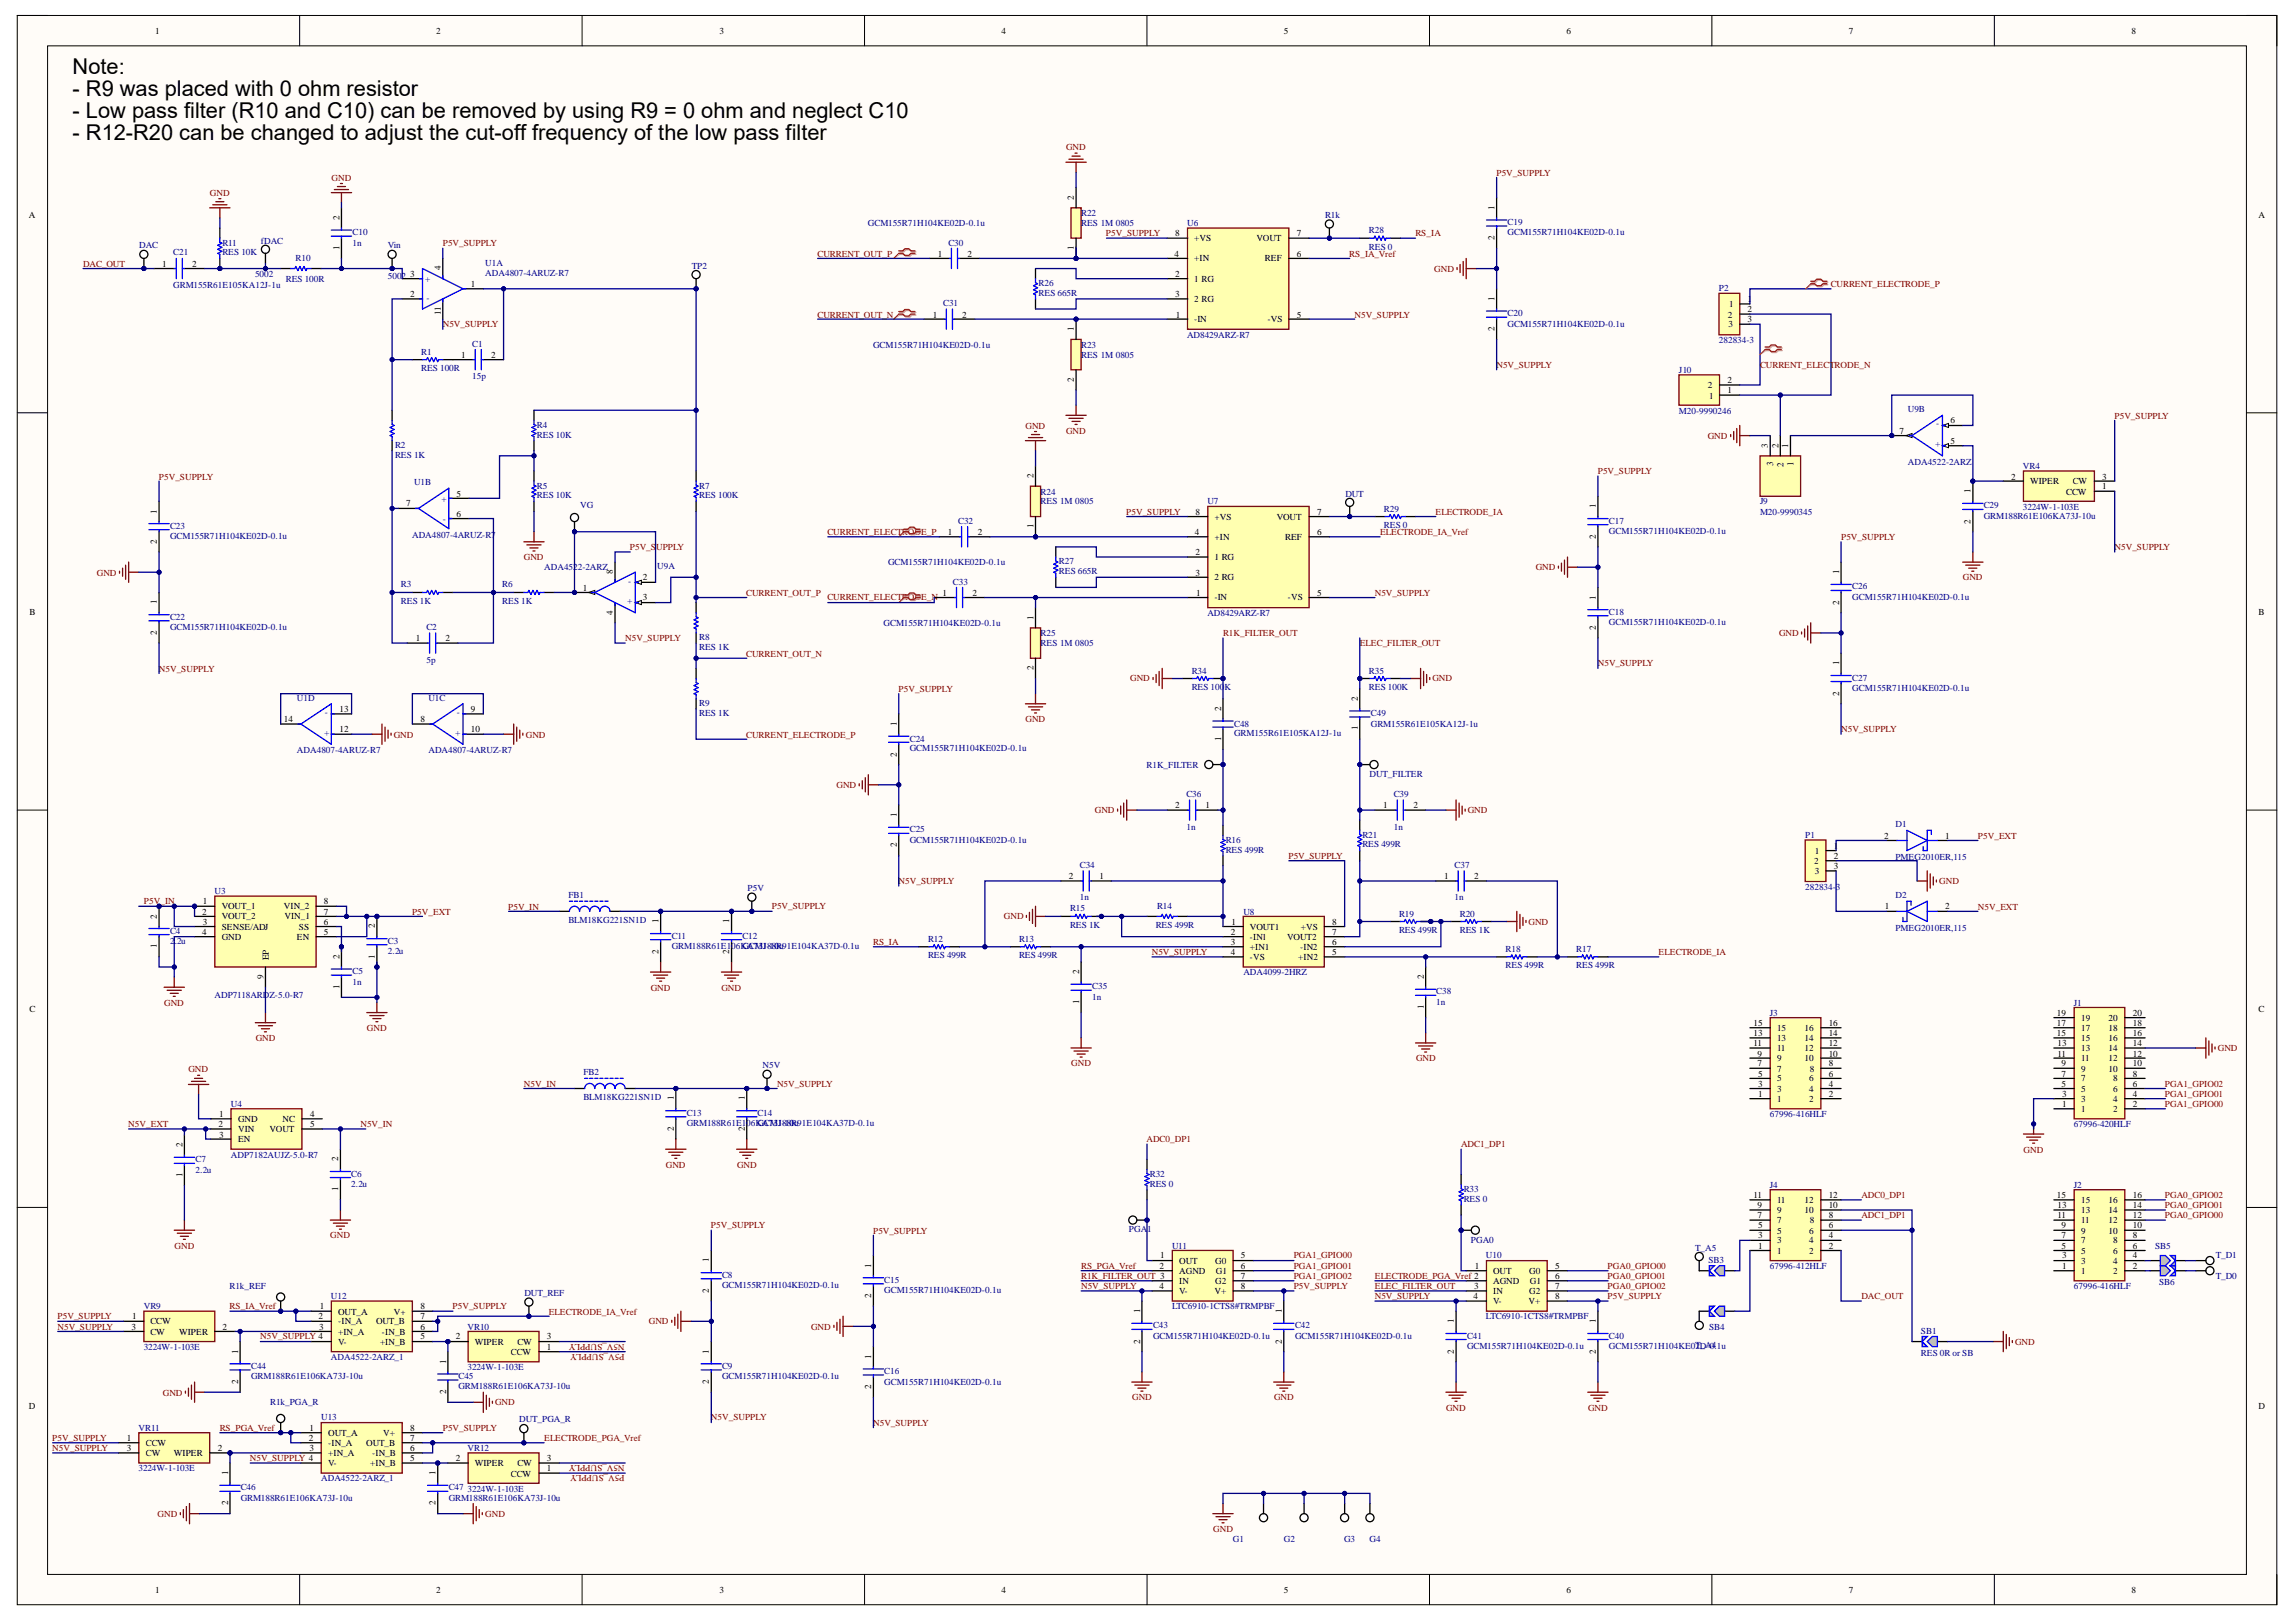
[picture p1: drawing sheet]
<svg xmlns="http://www.w3.org/2000/svg" width="297mm" height="210mm" viewBox="0 0 297 210" stroke-linecap="round" stroke-linejoin="round" font-family="sans-serif">
<defs><g id="words">
<g font-size="2.8">
<text x="9.4" y="9.6">Note:</text>
<text x="9.4" y="12.4">- R9 was placed with 0 ohm resistor</text>
<text x="9.4" y="15.3">- Low pass filter (R10 and C10) can be removed by using R9 = 0 ohm and neglect C10</text>
<text x="9.4" y="18.1">- R12-R20 can be changed to adjust the cut-off frequency of the low pass filter</text>
</g>
<g font-size="1.2">
<text x="20.1" y="4.4">1</text>
<text x="56.4" y="4.4">2</text>
<text x="93.1" y="4.4">3</text>
<text x="129.5" y="4.4">4</text>
<text x="166.1" y="4.4">5</text>
<text x="202.7" y="4.4">6</text>
<text x="239.2" y="4.4">7</text>
<text x="275.8" y="4.4">8</text>
<text x="3.7" y="28.2">A</text>
<text x="43.9" y="28.5" transform="rotate(-90 43.9 28.5)">2</text>
<text x="138.9" y="25.9" transform="rotate(-90 138.9 25.9)">2</text>
<text x="193.3" y="27.1" transform="rotate(-90 193.3 27.1)">1</text>
<text x="292.2" y="28.2">A</text>
<text x="21" y="34.5">1</text>
<text x="24.9" y="34.5">2</text>
<text x="43.9" y="32.3" transform="rotate(-90 43.9 32.3)">1</text>
<text x="53.1" y="35.8">3</text>
<text x="57" y="35" transform="rotate(-90 57 35)">4</text>
<text x="121.3" y="33.2">1</text>
<text x="125.1" y="33.2">2</text>
<text x="138.9" y="32.3" transform="rotate(-90 138.9 32.3)">1</text>
<text x="152" y="33.2">4</text>
<text x="152.1" y="35.8">2</text>
<text x="152.1" y="30.6">8</text>
<text x="154.5" y="33.8">+IN</text>
<text x="154.5" y="31.2">+VS</text>
<text x="162.5" y="31.2">VOUT</text>
<text x="163.6" y="33.8">REF</text>
<text x="167.8" y="30.6">7</text>
<text x="167.8" y="33.2">6</text>
<text x="193.3" y="31.1" transform="rotate(-90 193.3 31.1)">2</text>
<text x="53.1" y="38.5">2</text>
<text x="57" y="40.8" transform="rotate(-90 57 40.8)">11</text>
<text x="60.9" y="37.1">1</text>
<text x="120.7" y="41.1">1</text>
<text x="124.5" y="41.1">2</text>
<text x="152.1" y="38.5">3</text>
<text x="152.1" y="41.1">1</text>
<text x="154.5" y="36.4">1 RG</text>
<text x="154.5" y="39.1">2 RG</text>
<text x="154.5" y="41.7">-IN</text>
<text x="164" y="41.7">-VS</text>
<text x="167.8" y="41.1">5</text>
<text x="193.3" y="39" transform="rotate(-90 193.3 39)">1</text>
<text x="223.6" y="41.1">2</text>
<text x="223.7" y="39.7">1</text>
<text x="226.1" y="41.7">3</text>
<text x="226.1" y="39.1">1</text>
<text x="226.1" y="40.4">2</text>
<text x="59.7" y="46.3">1</text>
<text x="63.5" y="46.3">2</text>
<text x="138.9" y="42.9" transform="rotate(-90 138.9 42.9)">1</text>
<text x="193.3" y="42.9" transform="rotate(-90 193.3 42.9)">2</text>
<text x="223.6" y="42.4">3</text>
<text x="138.9" y="49.5" transform="rotate(-90 138.9 49.5)">2</text>
<text x="220.9" y="50.2">2</text>
<text x="221.1" y="51.6">1</text>
<text x="223.5" y="50.9">1</text>
<text x="223.5" y="49.5">2</text>
<text x="228.7" y="57.9" transform="rotate(-90 228.7 57.9)">3</text>
<text x="230.1" y="57.9" transform="rotate(-90 230.1 57.9)">2</text>
<text x="231.3" y="57.9" transform="rotate(-90 231.3 57.9)">1</text>
<text x="245.7" y="56.1">7</text>
<text x="252.3" y="57.4">5</text>
<text x="252.3" y="54.8">6</text>
<text x="52.5" y="65.5">7</text>
<text x="59.1" y="64.3">5</text>
<text x="133.7" y="61.9" transform="rotate(-90 133.7 61.9)">2</text>
<text x="206.5" y="65.8" transform="rotate(-90 206.5 65.8)">1</text>
<text x="229.4" y="60.4" transform="rotate(-90 229.4 60.4)">3</text>
<text x="230.7" y="60.5" transform="rotate(-90 230.7 60.5)">2</text>
<text x="232" y="60.4" transform="rotate(-90 232 60.4)">1</text>
<text x="254.9" y="63.8" transform="rotate(-90 254.9 63.8)">1</text>
<text x="260.2" y="62.1">2</text>
<text x="262.6" y="62.7">WIPER</text>
<text x="267.3" y="64">CCW</text>
<text x="268.1" y="62.7">CW</text>
<text x="272" y="63.3">1</text>
<text x="272" y="62.1">3</text>
<text x="20.3" y="70.4" transform="rotate(-90 20.3 70.4)">2</text>
<text x="20.3" y="66.5" transform="rotate(-90 20.3 66.5)">1</text>
<text x="59.1" y="66.9">6</text>
<text x="122.6" y="69.2">1</text>
<text x="126.5" y="69.2">2</text>
<text x="133.7" y="68.3" transform="rotate(-90 133.7 68.3)">1</text>
<text x="154.6" y="69.2">4</text>
<text x="154.7" y="71.9">2</text>
<text x="154.7" y="66.6">8</text>
<text x="157.1" y="69.9">+IN</text>
<text x="157.1" y="67.3">+VS</text>
<text x="165.2" y="67.3">VOUT</text>
<text x="166.3" y="69.9">REF</text>
<text x="170.4" y="66.6">7</text>
<text x="170.4" y="69.2">6</text>
<text x="206.5" y="69.8" transform="rotate(-90 206.5 69.8)">2</text>
<text x="254.9" y="67.8" transform="rotate(-90 254.9 67.8)">2</text>
<text x="75.4" y="76.4">1</text>
<text x="79.3" y="74.3" transform="rotate(-90 79.3 74.3)">8</text>
<text x="83.2" y="77.7">3</text>
<text x="83.2" y="75.1">2</text>
<text x="121.9" y="77.1">1</text>
<text x="125.8" y="77.1">2</text>
<text x="154.7" y="74.5">3</text>
<text x="154.8" y="77.1">1</text>
<text x="157.1" y="72.5">1 RG</text>
<text x="157.1" y="75.1">2 RG</text>
<text x="157.1" y="77.7">-IN</text>
<text x="166.6" y="77.7">-VS</text>
<text x="170.4" y="77.1">5</text>
<text x="206.5" y="77.6" transform="rotate(-90 206.5 77.6)">1</text>
<text x="237.9" y="74.3" transform="rotate(-90 237.9 74.3)">1</text>
<text x="3.8" y="79.6">B</text>
<text x="20.3" y="82.2" transform="rotate(-90 20.3 82.2)">2</text>
<text x="20.3" y="78.2" transform="rotate(-90 20.3 78.2)">1</text>
<text x="53.8" y="82.9">1</text>
<text x="57.6" y="82.9">2</text>
<text x="79.3" y="79.6" transform="rotate(-90 79.3 79.6)">4</text>
<text x="133.7" y="80.2" transform="rotate(-90 133.7 80.2)">1</text>
<text x="206.5" y="81.5" transform="rotate(-90 206.5 81.5)">2</text>
<text x="237.9" y="78.3" transform="rotate(-90 237.9 78.3)">2</text>
<text x="292.2" y="79.6">B</text>
<text x="133.7" y="86.7" transform="rotate(-90 133.7 86.7)">2</text>
<text x="237.9" y="86.1" transform="rotate(-90 237.9 86.1)">1</text>
<text x="36.7" y="93.4">14</text>
<text x="43.9" y="94.8">12</text>
<text x="43.9" y="92.2">13</text>
<text x="54.4" y="93.4">8</text>
<text x="60.9" y="94.8">10</text>
<text x="60.9" y="92.2">9</text>
<text x="116" y="93.9" transform="rotate(-90 116 93.9)">1</text>
<text x="158" y="95.9" transform="rotate(-90 158 95.9)">1</text>
<text x="158" y="92" transform="rotate(-90 158 92)">2</text>
<text x="175.7" y="94.5" transform="rotate(-90 175.7 94.5)">1</text>
<text x="175.7" y="90.7" transform="rotate(-90 175.7 90.7)">2</text>
<text x="237.9" y="90" transform="rotate(-90 237.9 90)">2</text>
<text x="116" y="97.9" transform="rotate(-90 116 97.9)">2</text>
<text x="116" y="105.8" transform="rotate(-90 116 105.8)">1</text>
<text x="152.1" y="104.6">2</text>
<text x="155.9" y="104.6">1</text>
<text x="179" y="104.6">1</text>
<text x="182.9" y="104.6">2</text>
<text x="116" y="109.7" transform="rotate(-90 116 109.7)">2</text>
<text x="138.3" y="113.8">2</text>
<text x="142.2" y="113.8">1</text>
<text x="186.8" y="113.8">1</text>
<text x="190.7" y="113.8">2</text>
<text x="234.7" y="111.8">2</text>
<text x="234.8" y="110.5">1</text>
<text x="234.8" y="113.1">3</text>
<text x="237.3" y="109.8">1</text>
<text x="237.3" y="112.5">3</text>
<text x="237.3" y="111.2">2</text>
<text x="243.8" y="108.6">2</text>
<text x="251.6" y="108.6">1</text>
<text x="20.3" y="118.9" transform="rotate(-90 20.3 118.9)">2</text>
<text x="26.1" y="118.4">2</text>
<text x="26.2" y="117">1</text>
<text x="26.2" y="119.6">3</text>
<text x="28.7" y="117.7">VOUT_1</text>
<text x="28.7" y="119">VOUT_2</text>
<text x="36.7" y="117.7">VIN_2</text>
<text x="36.8" y="119">VIN_1</text>
<text x="41.9" y="118.4">7</text>
<text x="41.9" y="119.6">6</text>
<text x="41.9" y="117">8</text>
<text x="85.2" y="119.5" transform="rotate(-90 85.2 119.5)">1</text>
<text x="94.3" y="119.5" transform="rotate(-90 94.3 119.5)">1</text>
<text x="159.3" y="119.6">1</text>
<text x="172.4" y="119.6">8</text>
<text x="243.9" y="117.7">1</text>
<text x="251.6" y="117.7">2</text>
<text x="20.3" y="122.7" transform="rotate(-90 20.3 122.7)">1</text>
<text x="26.1" y="121">4</text>
<text x="28.7" y="120.3">SENSE/ADJ</text>
<text x="28.7" y="121.6">GND</text>
<text x="34.8" y="124.2" transform="rotate(-90 34.8 124.2)">EP</text>
<text x="38.4" y="121.6">EN</text>
<text x="38.7" y="120.3">SS</text>
<text x="41.9" y="121">5</text>
<text x="43.9" y="124.1" transform="rotate(-90 43.9 124.1)">2</text>
<text x="48.5" y="124" transform="rotate(-90 48.5 124)">1</text>
<text x="48.5" y="120.1" transform="rotate(-90 48.5 120.1)">2</text>
<text x="85.2" y="123.4" transform="rotate(-90 85.2 123.4)">2</text>
<text x="94.3" y="123.4" transform="rotate(-90 94.3 123.4)">2</text>
<text x="159.2" y="121">2</text>
<text x="159.2" y="122.3">3</text>
<text x="159.2" y="123.6">4</text>
<text x="161.7" y="120.3">VOUT1</text>
<text x="161.7" y="121.6">-IN1</text>
<text x="161.7" y="122.9">+IN1</text>
<text x="161.7" y="124.2">-VS</text>
<text x="166.5" y="121.6">VOUT2</text>
<text x="168" y="124.2">+IN2</text>
<text x="168.2" y="122.9">-IN2</text>
<text x="168.3" y="120.3">+VS</text>
<text x="172.4" y="123.6">5</text>
<text x="172.4" y="122.3">6</text>
<text x="172.4" y="121">7</text>
<text x="3.8" y="131">C</text>
<text x="34.1" y="126.7" transform="rotate(-90 34.1 126.7)">9</text>
<text x="43.9" y="127.9" transform="rotate(-90 43.9 127.9)">1</text>
<text x="139.6" y="129.9" transform="rotate(-90 139.6 129.9)">1</text>
<text x="139.6" y="126.1" transform="rotate(-90 139.6 126.1)">2</text>
<text x="184.2" y="130.6" transform="rotate(-90 184.2 130.6)">1</text>
<text x="184.2" y="126.7" transform="rotate(-90 184.2 126.7)">2</text>
<text x="266.1" y="131.5">19</text>
<text x="275.9" y="131.5">20</text>
<text x="292.2" y="131">C</text>
<text x="226.9" y="135.4">11</text>
<text x="226.9" y="134.1">13</text>
<text x="226.9" y="132.7">15</text>
<text x="227.4" y="138">7</text>
<text x="227.4" y="136.7">9</text>
<text x="229.9" y="137.3">9</text>
<text x="229.9" y="136">11</text>
<text x="229.9" y="134.7">13</text>
<text x="229.9" y="133.4">15</text>
<text x="233.5" y="137.3">10</text>
<text x="233.5" y="136">12</text>
<text x="233.5" y="134.7">14</text>
<text x="233.5" y="133.4">16</text>
<text x="236.6" y="136.7">10</text>
<text x="236.6" y="135.4">12</text>
<text x="236.6" y="134.1">14</text>
<text x="236.6" y="132.7">16</text>
<text x="236.6" y="138">8</text>
<text x="266.1" y="134.1">15</text>
<text x="266.1" y="132.7">17</text>
<text x="266.2" y="136.7">11</text>
<text x="266.2" y="135.4">13</text>
<text x="266.7" y="138">9</text>
<text x="269.2" y="137.3">11</text>
<text x="269.2" y="136">13</text>
<text x="269.2" y="134.7">15</text>
<text x="269.2" y="133.4">17</text>
<text x="269.2" y="132.1">19</text>
<text x="272.8" y="137.3">12</text>
<text x="272.8" y="136">14</text>
<text x="272.8" y="134.7">16</text>
<text x="272.8" y="133.4">18</text>
<text x="272.8" y="132.1">20</text>
<text x="275.9" y="138">10</text>
<text x="275.9" y="136.7">12</text>
<text x="275.9" y="135.4">14</text>
<text x="275.9" y="134.1">16</text>
<text x="275.9" y="132.7">18</text>
<text x="87.2" y="142.4" transform="rotate(-90 87.2 142.4)">1</text>
<text x="96.4" y="142.4" transform="rotate(-90 96.4 142.4)">1</text>
<text x="227.4" y="142">1</text>
<text x="227.4" y="140.6">3</text>
<text x="227.4" y="139.3">5</text>
<text x="229.9" y="142.6">1</text>
<text x="229.9" y="141.3">3</text>
<text x="229.9" y="139.9">5</text>
<text x="229.9" y="138.7">7</text>
<text x="234" y="142.6">2</text>
<text x="234" y="141.3">4</text>
<text x="234" y="139.9">6</text>
<text x="234.1" y="138.7">8</text>
<text x="236.6" y="142">2</text>
<text x="236.6" y="140.6">4</text>
<text x="236.6" y="139.3">6</text>
<text x="266.7" y="140.6">5</text>
<text x="266.7" y="139.3">7</text>
<text x="266.8" y="143.2">1</text>
<text x="266.8" y="142">3</text>
<text x="269.2" y="143.9">1</text>
<text x="269.2" y="142.6">3</text>
<text x="269.2" y="141.3">5</text>
<text x="269.2" y="139.9">7</text>
<text x="269.2" y="138.7">9</text>
<text x="272.8" y="138.7">10</text>
<text x="273.4" y="143.9">2</text>
<text x="273.4" y="142.6">4</text>
<text x="273.4" y="141.3">6</text>
<text x="273.4" y="139.9">8</text>
<text x="275.9" y="143.2">2</text>
<text x="275.9" y="142">4</text>
<text x="275.9" y="140.6">6</text>
<text x="275.9" y="139.3">8</text>
<text x="23.6" y="148.5" transform="rotate(-90 23.6 148.5)">2</text>
<text x="28.3" y="145.9">2</text>
<text x="28.3" y="144.6">1</text>
<text x="28.3" y="147.2">3</text>
<text x="30.8" y="145.2">GND</text>
<text x="30.8" y="146.5">VIN</text>
<text x="30.8" y="147.8">EN</text>
<text x="34.9" y="146.5">VOUT</text>
<text x="36.6" y="145.2">NC</text>
<text x="40.1" y="144.6">4</text>
<text x="40.1" y="145.9">5</text>
<text x="87.2" y="146.4" transform="rotate(-90 87.2 146.4)">2</text>
<text x="96.4" y="146.4" transform="rotate(-90 96.4 146.4)">2</text>
<text x="23.6" y="152.3" transform="rotate(-90 23.6 152.3)">1</text>
<text x="43.7" y="154.1" transform="rotate(-90 43.7 154.1)">1</text>
<text x="43.7" y="150.3" transform="rotate(-90 43.7 150.3)">2</text>
<text x="226.9" y="155.1">11</text>
<text x="229.9" y="155.7">11</text>
<text x="233.5" y="155.7">12</text>
<text x="236.6" y="155.1">12</text>
<text x="266.1" y="155.1">15</text>
<text x="269.2" y="155.7">15</text>
<text x="272.8" y="155.7">16</text>
<text x="275.9" y="155.1">16</text>
<text x="227.4" y="157.6">7</text>
<text x="227.4" y="156.3">9</text>
<text x="227.4" y="161.6">1</text>
<text x="227.4" y="160.2">3</text>
<text x="227.4" y="159">5</text>
<text x="229.9" y="160.9">3</text>
<text x="229.9" y="159.6">5</text>
<text x="229.9" y="158.3">7</text>
<text x="229.9" y="157">9</text>
<text x="233.5" y="157">10</text>
<text x="234" y="160.9">4</text>
<text x="234" y="159.6">6</text>
<text x="234.1" y="158.3">8</text>
<text x="236.6" y="156.3">10</text>
<text x="236.6" y="157.6">8</text>
<text x="236.6" y="161.6">2</text>
<text x="236.6" y="160.2">4</text>
<text x="236.6" y="159">6</text>
<text x="266.2" y="157.6">11</text>
<text x="266.2" y="156.3">13</text>
<text x="266.7" y="161.6">5</text>
<text x="266.7" y="160.2">7</text>
<text x="266.7" y="159">9</text>
<text x="269.2" y="160.9">7</text>
<text x="269.2" y="159.6">9</text>
<text x="269.2" y="158.3">11</text>
<text x="269.2" y="157">13</text>
<text x="272.8" y="159.6">10</text>
<text x="272.8" y="158.3">12</text>
<text x="272.8" y="157">14</text>
<text x="273.4" y="160.9">8</text>
<text x="275.9" y="159">10</text>
<text x="275.9" y="157.6">12</text>
<text x="275.9" y="156.3">14</text>
<text x="275.9" y="161.6">6</text>
<text x="275.9" y="160.2">8</text>
<text x="91.7" y="167.3" transform="rotate(-90 91.7 167.3)">2</text>
<text x="91.7" y="163.4" transform="rotate(-90 91.7 163.4)">1</text>
<text x="112.7" y="164" transform="rotate(-90 112.7 164)">1</text>
<text x="150" y="164.2">2</text>
<text x="150" y="166.8">4</text>
<text x="150.1" y="162.9">1</text>
<text x="152.6" y="163.5">OUT</text>
<text x="152.6" y="164.9">AGND</text>
<text x="152.6" y="166.1">IN</text>
<text x="152.6" y="167.5">V-</text>
<text x="157.1" y="167.5">V+</text>
<text x="157.2" y="163.5">G0</text>
<text x="157.2" y="166.1">G2</text>
<text x="157.3" y="164.9">G1</text>
<text x="160.5" y="162.9">5</text>
<text x="160.5" y="165.5">7</text>
<text x="160.5" y="164.2">6</text>
<text x="160.5" y="166.8">8</text>
<text x="190.7" y="166.8">3</text>
<text x="190.8" y="164.2">1</text>
<text x="193.2" y="164.9">OUT</text>
<text x="193.2" y="166.1">AGND</text>
<text x="193.2" y="167.5">IN</text>
<text x="197.8" y="164.9">G0</text>
<text x="197.8" y="167.5">G2</text>
<text x="197.9" y="166.1">G1</text>
<text x="201.2" y="165.5">6</text>
<text x="201.2" y="164.2">5</text>
<text x="201.2" y="166.8">7</text>
<text x="229.9" y="162.3">1</text>
<text x="234" y="162.3">2</text>
<text x="266.8" y="164.2">1</text>
<text x="266.8" y="162.9">3</text>
<text x="269.2" y="164.9">1</text>
<text x="269.2" y="163.5">3</text>
<text x="269.2" y="162.3">5</text>
<text x="273.4" y="164.9">2</text>
<text x="273.4" y="163.5">4</text>
<text x="273.4" y="162.3">6</text>
<text x="275.9" y="164.2">2</text>
<text x="275.9" y="162.9">4</text>
<text x="17" y="172.1">3</text>
<text x="17.1" y="170.7">1</text>
<text x="19.5" y="171.4">CCW</text>
<text x="19.5" y="172.7">CW</text>
<text x="23.2" y="172.7">WIPER</text>
<text x="28.8" y="172.1">2</text>
<text x="41.2" y="170.7">2</text>
<text x="41.3" y="172.1">3</text>
<text x="41.4" y="169.4">1</text>
<text x="43.7" y="170.1">OUT_A</text>
<text x="43.7" y="171.4">-IN_A</text>
<text x="43.7" y="172.7">+IN_A</text>
<text x="48.7" y="171.4">OUT_B</text>
<text x="49.4" y="172.7">-IN_B</text>
<text x="50.9" y="170.1">V+</text>
<text x="54.4" y="170.7">7</text>
<text x="54.4" y="173.3">5</text>
<text x="54.4" y="172.1">6</text>
<text x="54.4" y="169.4">8</text>
<text x="59" y="173.3">2</text>
<text x="70.7" y="173.3">3</text>
<text x="112.7" y="168" transform="rotate(-90 112.7 168)">2</text>
<text x="147.5" y="173.9" transform="rotate(-90 147.5 173.9)">2</text>
<text x="147.5" y="170" transform="rotate(-90 147.5 170)">1</text>
<text x="165.8" y="173.9" transform="rotate(-90 165.8 173.9)">2</text>
<text x="165.8" y="170" transform="rotate(-90 165.8 170)">1</text>
<text x="188.1" y="171.2" transform="rotate(-90 188.1 171.2)">1</text>
<text x="190.6" y="168.1">4</text>
<text x="193.2" y="168.8">V-</text>
<text x="197.7" y="168.8">V+</text>
<text x="201.2" y="168.1">8</text>
<text x="206.5" y="171.2" transform="rotate(-90 206.5 171.2)">1</text>
<text x="30.8" y="179.1" transform="rotate(-90 30.8 179.1)">2</text>
<text x="30.8" y="175.2" transform="rotate(-90 30.8 175.2)">1</text>
<text x="43.7" y="174">V-</text>
<text x="49.2" y="174">+IN_B</text>
<text x="57.7" y="176.5" transform="rotate(-90 57.7 176.5)">1</text>
<text x="61.4" y="174">WIPER</text>
<text x="66.1" y="175.4">CCW</text>
<text x="66.9" y="174">CW</text>
<text x="70.7" y="174.7">1</text>
<text x="91.7" y="179.1" transform="rotate(-90 91.7 179.1)">2</text>
<text x="91.7" y="175.2" transform="rotate(-90 91.7 175.2)">1</text>
<text x="112.7" y="179.8" transform="rotate(-90 112.7 179.8)">2</text>
<text x="112.7" y="175.9" transform="rotate(-90 112.7 175.9)">1</text>
<text x="188.1" y="175.2" transform="rotate(-90 188.1 175.2)">2</text>
<text x="206.5" y="175.2" transform="rotate(-90 206.5 175.2)">2</text>
<text x="3.7" y="182.4">D</text>
<text x="40" y="185.2">1</text>
<text x="42.5" y="185.9">OUT_A</text>
<text x="49.6" y="185.9">V+</text>
<text x="53.1" y="185.2">8</text>
<text x="57.7" y="180.4" transform="rotate(-90 57.7 180.4)">2</text>
<text x="292.2" y="182.4">D</text>
<text x="16.4" y="186.4">1</text>
<text x="16.4" y="187.8">3</text>
<text x="18.9" y="187.1">CCW</text>
<text x="18.9" y="188.5">CW</text>
<text x="22.5" y="188.5">WIPER</text>
<text x="28.2" y="187.8">2</text>
<text x="29.5" y="190.9" transform="rotate(-90 29.5 190.9)">1</text>
<text x="39.9" y="186.4">2</text>
<text x="40" y="187.8">3</text>
<text x="42.5" y="187.1">-IN_A</text>
<text x="42.5" y="188.5">+IN_A</text>
<text x="42.5" y="189.7">V-</text>
<text x="47.4" y="187.1">OUT_B</text>
<text x="47.9" y="189.7">+IN_B</text>
<text x="48.1" y="188.5">-IN_B</text>
<text x="53.1" y="187.8">6</text>
<text x="53.1" y="186.4">7</text>
<text x="53.1" y="189.1">5</text>
<text x="56.4" y="190.9" transform="rotate(-90 56.4 190.9)">1</text>
<text x="59" y="189.1">2</text>
<text x="61.4" y="189.7">WIPER</text>
<text x="66.1" y="191.1">CCW</text>
<text x="66.9" y="189.7">CW</text>
<text x="70.7" y="190.4">1</text>
<text x="70.7" y="189.1">3</text>
<text x="29.5" y="194.8" transform="rotate(-90 29.5 194.8)">2</text>
<text x="56.4" y="194.8" transform="rotate(-90 56.4 194.8)">2</text>
<text x="20.1" y="206.1">1</text>
<text x="56.4" y="206.1">2</text>
<text x="93.1" y="206.1">3</text>
<text x="129.5" y="206.1">4</text>
<text x="166.1" y="206.1">5</text>
<text x="202.7" y="206.1">6</text>
<text x="239.2" y="206.1">7</text>
<text x="275.8" y="206.1">8</text>
</g>
<g font-size="1.2" fill="#800000">
<text x="42.9" y="23.4">GND</text>
<text x="137.9" y="19.4">GND</text>
<text x="193.6" y="22.7">P5V_SUPPLY</text>
<text x="27.2" y="25.4">GND</text>
<text x="10.7" y="34.5">DAC_OUT</text>
<text x="57.3" y="31.9">P5V_SUPPLY</text>
<text x="105.8" y="33.2">CURRENT_OUT_P</text>
<text x="143.1" y="30.6">P5V_SUPPLY</text>
<text x="174.6" y="33.2">RS_IA_Vref</text>
<text x="183.1" y="30.6">RS_IA</text>
<text x="185.6" y="35.2">GND</text>
<text x="105.8" y="41.1">CURRENT_OUT_N</text>
<text x="175.2" y="41.1">N5V_SUPPLY</text>
<text x="236.8" y="37.1">CURRENT_ELECTRODE_P</text>
<text x="57.3" y="42.4">N5V_SUPPLY</text>
<text x="193.6" y="47.6">N5V_SUPPLY</text>
<text x="227.7" y="47.6">CURRENT_ELECTRODE_N</text>
<text x="132.7" y="55.5">GND</text>
<text x="137.9" y="56.1">GND</text>
<text x="220.9" y="56.8">GND</text>
<text x="273.6" y="54.2">P5V_SUPPLY</text>
<text x="20.6" y="62.1">P5V_SUPPLY</text>
<text x="206.7" y="61.4">P5V_SUPPLY</text>
<text x="81.5" y="71.2">P5V_S</text>
<text x="84.9" y="71.2">UPPLY</text>
<text x="107" y="69.2">CURRENT_ELECTRODE_P</text>
<text x="145.7" y="66.6">P5V_SUPPLY</text>
<text x="178.5" y="69.2">ELECTRODE_IA_Vref</text>
<text x="185.7" y="66.6">ELECTRODE_IA</text>
<text x="238.2" y="69.9">P5V_SUPPLY</text>
<text x="273.6" y="71.2">N5V_SUPPLY</text>
<text x="12.5" y="74.5">GND</text>
<text x="67.8" y="72.5">GND</text>
<text x="96.5" y="77.1">CURRENT_OUT_P</text>
<text x="107" y="77.7">CURRENT_ELECTRODE_N</text>
<text x="177.9" y="77.1">N5V_SUPPLY</text>
<text x="198.7" y="73.8">GND</text>
<text x="253.9" y="75.1">GND</text>
<text x="80.9" y="82.9">N5V_SUPPLY</text>
<text x="158.2" y="82.4">R1K_FILTER_OUT</text>
<text x="175.9" y="83.6">ELEC_FILTER_OUT</text>
<text x="230.2" y="82.4">GND</text>
<text x="20.6" y="86.9">N5V_SUPPLY</text>
<text x="96.5" y="85">CURRENT_OUT_N</text>
<text x="116.3" y="89.5">P5V_SUPPLY</text>
<text x="146.2" y="88.2">GND</text>
<text x="185.3" y="88.2">GND</text>
<text x="206.7" y="86.2">N5V_SUPPLY</text>
<text x="50.9" y="95.5">GND</text>
<text x="68" y="95.5">GND</text>
<text x="96.5" y="95.5">CURRENT_ELECTRODE_P</text>
<text x="132.7" y="93.4">GND</text>
<text x="238.2" y="94.8">N5V_SUPPLY</text>
<text x="108.2" y="102">GND</text>
<text x="141.6" y="105.3">GND</text>
<text x="189.9" y="105.3">GND</text>
<text x="166.7" y="111.2">P5V_SUPPLY</text>
<text x="255.9" y="108.6">P5V_EXT</text>
<text x="18.6" y="117">P5V_IN</text>
<text x="53.3" y="118.4">P5V_EXT</text>
<text x="65.7" y="117.7">P5V_IN</text>
<text x="99.8" y="117.7">P5V_SUPPLY</text>
<text x="116.3" y="114.4">N5V_SUPPLY</text>
<text x="129.9" y="119">GND</text>
<text x="197.7" y="119.6">GND</text>
<text x="250.9" y="114.4">GND</text>
<text x="255.9" y="117.7">N5V_EXT</text>
<text x="113" y="122.3">RS_IA</text>
<text x="149" y="123.6">N5V_SUPPLY</text>
<text x="214.6" y="123.6">ELECTRODE_IA</text>
<text x="21.2" y="130.1">GND</text>
<text x="84.2" y="128.2">GND</text>
<text x="93.3" y="128.2">GND</text>
<text x="33.1" y="134.7">GND</text>
<text x="47.5" y="133.4">GND</text>
<text x="138.6" y="138">GND</text>
<text x="183.2" y="137.3">GND</text>
<text x="286.9" y="136">GND</text>
<text x="24.4" y="138.8">GND</text>
<text x="67.8" y="140.6">N5V_IN</text>
<text x="100.5" y="140.6">N5V_SUPPLY</text>
<text x="280.1" y="143.2">PGA1_GPIO00</text>
<text x="280.1" y="142">PGA1_GPIO01</text>
<text x="280.1" y="140.6">PGA1_GPIO02</text>
<text x="16.6" y="145.9">N5V_EXT</text>
<text x="46.6" y="145.9">N5V_IN</text>
<text x="148.3" y="147.8">ADC0_DP1</text>
<text x="189" y="148.5">ADC1_DP1</text>
<text x="261.8" y="149.2">GND</text>
<text x="86.1" y="151.1">GND</text>
<text x="95.4" y="151.1">GND</text>
<text x="240.8" y="155.1">ADC0_DP1</text>
<text x="280.1" y="155.1">PGA0_GPIO02</text>
<text x="22.6" y="161.6">GND</text>
<text x="42.7" y="160.2">GND</text>
<text x="92" y="159">P5V_SUPPLY</text>
<text x="113" y="159.6">P5V_SUPPLY</text>
<text x="240.8" y="157.6">ADC1_DP1</text>
<text x="280.1" y="157.6">PGA0_GPIO00</text>
<text x="280.1" y="156.3">PGA0_GPIO01</text>
<text x="139.9" y="166.8">N5V_SUPPLY</text>
<text x="139.9" y="164.2">RS_PGA_Vref</text>
<text x="139.9" y="165.5">R1K_FILTER_OUT 3</text>
<text x="167.4" y="166.8">P5V_SUPPLY</text>
<text x="167.4" y="165.5">PGA1_GPIO02</text>
<text x="167.4" y="164.2">PGA1_GPIO01</text>
<text x="167.4" y="162.9">PGA1_GPIO00</text>
<text x="177.9" y="166.8">ELEC_FILTER_OUT</text>
<text x="177.9" y="165.5">ELECTRODE_PGA_Vref 2</text>
<text x="208" y="166.8">PGA0_GPIO02</text>
<text x="208" y="165.5">PGA0_GPIO01</text>
<text x="208" y="164.2">PGA0_GPIO00</text>
<text x="7.4" y="172.1">N5V_SUPPLY</text>
<text x="7.4" y="170.7">P5V_SUPPLY</text>
<text x="29.7" y="169.4">RS_IA_Vref</text>
<text x="33.7" y="173.3">N5V_SUPPLY 4</text>
<text x="58.6" y="169.4">P5V_SUPPLY</text>
<text x="71" y="170.1">ELECTRODE_IA_Vref</text>
<text x="80.8" y="173.9" transform="rotate(-180 80.8 173.9)">N5V_SUPPLY</text>
<text x="83.9" y="171.4">GND</text>
<text x="104.9" y="172.1">GND</text>
<text x="177.9" y="168.1">N5V_SUPPLY</text>
<text x="208" y="168.1">P5V_SUPPLY</text>
<text x="240.8" y="168.1">DAC_OUT</text>
<text x="80.8" y="175.2" transform="rotate(-180 80.8 175.2)">P5V_SUPPLY</text>
<text x="260.7" y="174">GND</text>
<text x="21.1" y="180.6">GND</text>
<text x="28.4" y="185.2">RS_PGA_Vref</text>
<text x="57.3" y="185.2">P5V_SUPPLY</text>
<text x="64.1" y="181.9">GND</text>
<text x="92" y="183.8">N5V_SUPPLY</text>
<text x="113" y="184.5">N5V_SUPPLY</text>
<text x="146.5" y="181.2">GND</text>
<text x="164.8" y="181.2">GND</text>
<text x="187.1" y="182.6">GND</text>
<text x="205.4" y="182.6">GND</text>
<text x="6.8" y="187.8">N5V_SUPPLY</text>
<text x="6.8" y="186.4">P5V_SUPPLY</text>
<text x="32.3" y="189.1">N5V_SUPPLY 4</text>
<text x="70.4" y="186.4">ELECTRODE_PGA_Vref</text>
<text x="80.8" y="189.6" transform="rotate(-180 80.8 189.6)">N5V_SUPPLY</text>
<text x="80.8" y="190.8" transform="rotate(-180 80.8 190.8)">P5V_SUPPLY</text>
<text x="20.4" y="196.3">GND</text>
<text x="62.8" y="196.3">GND</text>
<text x="157" y="198.3">GND</text>
</g>
<g font-size="1.2" fill="#000080">
<text x="112.3" y="29.3">GCM155R71H104KE02D-0.1u</text>
<text x="139.9" y="28">R22</text>
<text x="139.9" y="29.2">RES 1M 0805</text>
<text x="153.6" y="29.3">U6</text>
<text x="171.4" y="28.2">R1k</text>
<text x="195" y="29.2">C19</text>
<text x="18" y="32.1">DAC</text>
<text x="22.4" y="33.1">C21</text>
<text x="28.8" y="31.8">R11</text>
<text x="28.8" y="33.1">RES 10K</text>
<text x="33" y="35.8">5002</text>
<text x="33.8" y="31.5">fDAC</text>
<text x="38.2" y="33.8">R10</text>
<text x="45.6" y="30.4">C10</text>
<text x="45.6" y="31.8">1n</text>
<text x="50.2" y="32.1">Vin</text>
<text x="62.8" y="34.4">U1A</text>
<text x="62.8" y="35.7">ADA4807-4ARUZ-R7</text>
<text x="89.5" y="34.7">TP2</text>
<text x="122.7" y="31.8">C30</text>
<text x="177.1" y="30.2">R28</text>
<text x="177.1" y="32.3">RES 0</text>
<text x="195" y="30.4">GCM155R71H104KE02D-0.1u</text>
<text x="22.4" y="37.3">GRM155R61E105KA12J-1u</text>
<text x="37" y="36.4">RES 100R</text>
<text x="50.2" y="36.1">5002</text>
<text x="55" y="36.4">+</text>
<text x="55.2" y="39">-</text>
<text x="122" y="39.7">C31</text>
<text x="134.4" y="37">R26</text>
<text x="134.4" y="38.3">RES 665R</text>
<text x="195" y="40.9">C20</text>
<text x="222.4" y="37.7">P2</text>
<text x="54.5" y="45.9">R1</text>
<text x="61.1" y="44.9">C1</text>
<text x="113" y="45">GCM155R71H104KE02D-0.1u</text>
<text x="139.9" y="45">R23</text>
<text x="139.9" y="46.3">RES 1M 0805</text>
<text x="153.6" y="43.7">AD8429ARZ-R7</text>
<text x="195" y="42.3">GCM155R71H104KE02D-0.1u</text>
<text x="222.4" y="44.4">282834-3</text>
<text x="54.5" y="48">RES 100R</text>
<text x="61.1" y="49">15p</text>
<text x="217.2" y="48.3">J10</text>
<text x="217.2" y="53.5">M20-9990246</text>
<text x="246.8" y="53.3">U9B</text>
<text x="51.1" y="58">R2</text>
<text x="51.1" y="59.3">RES 1K</text>
<text x="69.5" y="55.4">R4</text>
<text x="69.5" y="56.6">RES 10K</text>
<text x="250.9" y="54.6" transform="rotate(-180 250.9 54.6)">-</text>
<text x="251.1" y="57.2" transform="rotate(-180 251.1 57.2)">+</text>
<text x="53.6" y="62.8">U1B</text>
<text x="57.1" y="64.9">+</text>
<text x="69.5" y="63.2">R5</text>
<text x="69.5" y="64.5">RES 10K</text>
<text x="75.1" y="65.7">VG</text>
<text x="90.5" y="63.2">R7</text>
<text x="90.5" y="64.5">RES 100K</text>
<text x="134.6" y="64">R24</text>
<text x="134.6" y="65.3">RES 1M 0805</text>
<text x="156.2" y="65.3">U7</text>
<text x="174.1" y="64.3">DUT</text>
<text x="227.7" y="65.3">J9</text>
<text x="246.8" y="60.2">ADA4522-2ARZ</text>
<text x="256.6" y="65.8">C29</text>
<text x="261.7" y="60.7">VR4</text>
<text x="261.7" y="65.9">3224W-1-103E</text>
<text x="22" y="68.4">C23</text>
<text x="22" y="69.8">GCM155R71H104KE02D-0.1u</text>
<text x="53.3" y="69.6">ADA4807-4ARUZ-R7</text>
<text x="57.3" y="67.6">-</text>
<text x="124" y="67.8">C32</text>
<text x="179" y="66.2">R29</text>
<text x="179" y="68.3">RES 0</text>
<text x="208.2" y="67.8">C17</text>
<text x="208.2" y="69.1">GCM155R71H104KE02D-0.1u</text>
<text x="227.7" y="66.6">M20-9990345</text>
<text x="256.6" y="67.1">GRM188R61E106KA73J-10u</text>
<text x="51.9" y="76">R3</text>
<text x="65" y="76">R6</text>
<text x="70.4" y="73.8">ADA4522-2ARZ</text>
<text x="81.7" y="75.1" transform="rotate(-180 81.7 75.1)">-</text>
<text x="81.8" y="77.5" transform="rotate(-180 81.8 77.5)">+</text>
<text x="85" y="73.6">U9A</text>
<text x="114.9" y="73.1">GCM155R71H104KE02D-0.1u</text>
<text x="123.3" y="75.7">C33</text>
<text x="137" y="73.1">R27</text>
<text x="137" y="74.3">RES 665R</text>
<text x="239.6" y="76.3">C26</text>
<text x="239.6" y="77.6">GCM155R71H104KE02D-0.1u</text>
<text x="22" y="80.2">C22</text>
<text x="22" y="81.5">GCM155R71H104KE02D-0.1u</text>
<text x="51.9" y="78.1">RES 1K</text>
<text x="55.2" y="81.5">C2</text>
<text x="65" y="78.1">RES 1K</text>
<text x="90.5" y="82.9">R8</text>
<text x="114.3" y="81">GCM155R71H104KE02D-0.1u</text>
<text x="134.6" y="82.4">R25</text>
<text x="134.6" y="83.6">RES 1M 0805</text>
<text x="156.2" y="79.7">AD8429ARZ-R7</text>
<text x="208.2" y="79.6">C18</text>
<text x="208.2" y="80.9">GCM155R71H104KE02D-0.1u</text>
<text x="55.2" y="85.7">5p</text>
<text x="90.5" y="84.1">RES 1K</text>
<text x="154.2" y="87.2">R34</text>
<text x="154.2" y="89.3">RES 100K</text>
<text x="177.1" y="87.2">R35</text>
<text x="177.1" y="89.3">RES 100K</text>
<text x="239.6" y="88.1">C27</text>
<text x="239.6" y="89.4">GCM155R71H104KE02D-0.1u</text>
<text x="38.4" y="90.7">U1D</text>
<text x="42.4" y="92" transform="rotate(-180 42.4 92)">-</text>
<text x="42.6" y="94.6" transform="rotate(-180 42.6 94.6)">+</text>
<text x="55.4" y="90.7">U1C</text>
<text x="59.5" y="92" transform="rotate(-180 59.5 92)">-</text>
<text x="59.6" y="94.6" transform="rotate(-180 59.6 94.6)">+</text>
<text x="90.5" y="91.4">R9</text>
<text x="90.5" y="92.7">RES 1K</text>
<text x="117.7" y="96">C24</text>
<text x="159.7" y="94">C48</text>
<text x="159.7" y="95.3">GRM155R61E105KA12J-1u</text>
<text x="177.4" y="92.7">C49</text>
<text x="177.4" y="94">GRM155R61E105KA12J-1u</text>
<text x="38.4" y="97.5">ADA4807-4ARUZ-R7</text>
<text x="55.4" y="97.5">ADA4807-4ARUZ-R7</text>
<text x="117.7" y="97.2">GCM155R71H104KE02D-0.1u</text>
<text x="148.3" y="99.3">R1K_FILTER</text>
<text x="177.2" y="100.5">DUT_FILTER</text>
<text x="117.7" y="107.7">C25</text>
<text x="153.5" y="103.2">C36</text>
<text x="153.5" y="107.4">1n</text>
<text x="180.3" y="103.2">C39</text>
<text x="180.3" y="107.4">1n</text>
<text x="245.2" y="107">D1</text>
<text x="117.7" y="109.1">GCM155R71H104KE02D-0.1u</text>
<text x="139.7" y="112.3">C34</text>
<text x="158.6" y="109.1">R16</text>
<text x="158.6" y="110.3">RES 499R</text>
<text x="176.3" y="108.4">R21</text>
<text x="176.3" y="109.7">RES 499R</text>
<text x="188.2" y="112.3">C37</text>
<text x="233.5" y="108.5">P1</text>
<text x="245.2" y="111.3">PMEG2010ER,115</text>
<text x="27.8" y="115.8">U3</text>
<text x="73.5" y="116.3">FB1</text>
<text x="73.5" y="119.4">BLM18KG221SN1D</text>
<text x="96.7" y="115.3">P5V</text>
<text x="138.4" y="118">R15</text>
<text x="139.7" y="116.5">1n</text>
<text x="149.7" y="117.7">R14</text>
<text x="160.9" y="118.4">U8</text>
<text x="181" y="118.6">R19</text>
<text x="188.2" y="116.5">1n</text>
<text x="188.9" y="118.6">R20</text>
<text x="233.5" y="115.2">282834-3</text>
<text x="245.2" y="116.3">D2</text>
<text x="22" y="120.8">C4</text>
<text x="22" y="122.2">2.2u</text>
<text x="50.2" y="122.2">C3</text>
<text x="50.2" y="123.4">2.2u</text>
<text x="86.9" y="121.5">C11</text>
<text x="86.9" y="122.8">GRM188R61E106KA73J-10u</text>
<text x="96" y="121.5">C12</text>
<text x="96" y="122.8">GCM188R91E104KA37D-0.1u</text>
<text x="120.1" y="121.9">R12</text>
<text x="120.1" y="124">RES 499R</text>
<text x="131.8" y="121.9">R13</text>
<text x="131.8" y="124">RES 499R</text>
<text x="138.4" y="120.1">RES 1K</text>
<text x="149.5" y="120.1">RES 499R</text>
<text x="181" y="120.7">RES 499R</text>
<text x="188.9" y="120.7">RES 1K</text>
<text x="194.8" y="123.2">R18</text>
<text x="194.8" y="125.3">RES 499R</text>
<text x="203.9" y="123.2">R17</text>
<text x="203.9" y="125.3">RES 499R</text>
<text x="245.2" y="120.5">PMEG2010ER,115</text>
<text x="27.8" y="129.1">ADP7118ARDZ-5.0-R7</text>
<text x="45.6" y="126.1">C5</text>
<text x="45.6" y="127.4">1n</text>
<text x="141.3" y="128">C35</text>
<text x="141.3" y="129.4">1n</text>
<text x="160.9" y="126.2">ADA4099-2HRZ</text>
<text x="185.8" y="128.7">C38</text>
<text x="185.8" y="130">1n</text>
<text x="229" y="131.5">J3</text>
<text x="268.3" y="130.1">J1</text>
<text x="29.9" y="143.2">U4</text>
<text x="75.5" y="139.2">FB2</text>
<text x="75.5" y="142.3">BLM18KG221SN1D</text>
<text x="98.7" y="138.2">N5V</text>
<text x="29.9" y="149.8">ADP7182AUJZ-5.0-R7</text>
<text x="88.8" y="144.4">C13</text>
<text x="88.8" y="145.8">GRM188R61E106KA73J-10u</text>
<text x="98" y="144.4">C14</text>
<text x="98" y="145.8">GCM188R91E104KA37D-0.1u</text>
<text x="229" y="144.6">67996-416HLF</text>
<text x="268.3" y="145.9">67996-420HLF</text>
<text x="25.3" y="150.4">C7</text>
<text x="25.3" y="151.8">2.2u</text>
<text x="45.4" y="152.3">C6</text>
<text x="45.4" y="153.5">2.2u</text>
<text x="148.8" y="152.3">R32</text>
<text x="148.8" y="153.5">RES 0</text>
<text x="189.4" y="154.2">R33</text>
<text x="189.4" y="155.6">RES 0</text>
<text x="229" y="153.7">J4</text>
<text x="268.3" y="153.7">J2</text>
<text x="146" y="159.5">PGA1</text>
<text x="151.6" y="161.6">U11</text>
<text x="190.3" y="160.8">PGA0</text>
<text x="219.3" y="161.8">T_A5</text>
<text x="278.8" y="161.6">SB5</text>
<text x="29.7" y="166.8">R1k_REF</text>
<text x="67.9" y="167.8">DUT_REF</text>
<text x="93.4" y="165.4">C8</text>
<text x="93.4" y="166.7">GCM155R71H104KE02D-0.1u</text>
<text x="114.4" y="166.1">C15</text>
<text x="114.4" y="167.3">GCM155R71H104KE02D-0.1u</text>
<text x="192.2" y="162.9">U10</text>
<text x="221" y="163.4">SB3</text>
<text x="229" y="164.2">67996-412HLF</text>
<text x="268.3" y="166.8">67996-416HLF</text>
<text x="279.3" y="166.3">SB6</text>
<text x="286.7" y="162.9">T_D1</text>
<text x="286.7" y="165.5">T_D0</text>
<text x="18.6" y="169.4">VR9</text>
<text x="42.8" y="168.1">U12</text>
<text x="60.5" y="172.1">VR10</text>
<text x="149.2" y="171.9">C43</text>
<text x="149.2" y="173.3">GCM155R71H104KE02D-0.1u</text>
<text x="151.6" y="169.4">LTC6910-1CTS8#TRMPBF</text>
<text x="167.5" y="171.9">C42</text>
<text x="167.5" y="173.3">GCM155R71H104KE02D-0.1u</text>
<text x="189.8" y="173.3">C41</text>
<text x="192.2" y="170.7">LTC6910-1CTS8#TRMPBF</text>
<text x="208.2" y="173.3">C40</text>
<text x="221.1" y="172.1">SB4</text>
<text x="248.5" y="172.6">SB1</text>
<text x="18.6" y="174.7">3224W-1-103E</text>
<text x="32.5" y="177.1">C44</text>
<text x="32.5" y="178.5">GRM188R61E106KA73J-10u</text>
<text x="42.8" y="176">ADA4522-2ARZ_1</text>
<text x="59.3" y="178.5">C45</text>
<text x="59.3" y="179.8">GRM188R61E106KA73J-10u</text>
<text x="60.5" y="177.3">3224W-1-103E</text>
<text x="93.4" y="177.1">C9</text>
<text x="93.4" y="178.5">GCM155R71H104KE02D-0.1u</text>
<text x="114.4" y="177.8">C16</text>
<text x="114.4" y="179.2">GCM155R71H104KE02D-0.1u</text>
<text x="189.8" y="174.5">GCM155R71H104KE02D-0.1u</text>
<text x="208.2" y="174.5">GCM155R71H104KE02D-0.1u</text>
<text x="219.3" y="174.4">T_A4</text>
<text x="248.5" y="175.5">RES 0R or SB</text>
<text x="17.9" y="185.2">VR11</text>
<text x="34.9" y="181.9">R1k_PGA_R</text>
<text x="41.5" y="183.8">U13</text>
<text x="67.2" y="184.1">DUT_PGA_R</text>
<text x="17.9" y="190.4">3224W-1-103E</text>
<text x="41.5" y="191.7">ADA4522-2ARZ_1</text>
<text x="60.5" y="187.8">VR12</text>
<text x="31.1" y="192.9">C46</text>
<text x="31.1" y="194.2">GRM188R61E106KA73J-10u</text>
<text x="58" y="192.9">C47</text>
<text x="58" y="194.2">GRM188R61E106KA73J-10u</text>
<text x="60.5" y="193">3224W-1-103E</text>
<text x="159.5" y="199.5">G1</text>
<text x="166.1" y="199.5">G2</text>
<text x="173.9" y="199.5">G3</text>
<text x="177.2" y="199.5">G4</text>
</g>
</g></defs>
<path d="M2.2 2h292.4v205.7h-292.4z" fill-rule="evenodd" fill="#fffcf8"/>
<path d="M2.2 2h292.4v205.7h-292.4z" fill="none" stroke="#000" stroke-width=".13"/>
<path d="M6.2 5.9h284.4v197.8h-284.4z" fill-rule="evenodd" fill="#fffcf8"/>
<g fill="none" stroke="#000" stroke-width=".13">
<path d="M2.2 2h4M6.2 5.9h284.4v197.8h-284.4zM38.8 2v3.9M75.3 2v3.9M111.8 2v3.9M148.4 2v3.9M184.9 2v3.9M221.5 2v3.9M258 2v3.9M290.6 2h4v3.9M2.2 53.4h4M290.6 53.4h4"/>
<path d="M2.2 104.8h4M290.6 104.8h4M2.2 156.3h4M290.6 156.3h4M38.8 203.7v4M75.3 203.7v4M111.9 203.7v4M148.4 203.7v4M184.9 203.7v4M221.5 203.7v4M258 203.7v4M294.6 203.7v4"/>
</g>
<path d="M50.7 53.1v1.3M50.7 57v1.3M53.4 46.5h1.3M57.3 46.5h1.3M69.1 53.1v1.3M69.1 57v1.3M53.4 76.7h1.3M57.3 76.7h1.3M66.5 76.7h1.3M69.1 60.9v1.4M69.1 64.9v1.3M70.4 76.7h1.3" fill="none" stroke="#000" stroke-width=".17"/>
<path d="M50.7 54.4v.5l.3 .2-.5 .2 .5 .3-.5 .2 .5 .3-.5 .3 .2 .1v.5M54.7 46.5h.5l.1-.2 .3 .5 .2-.5 .3 .5 .3-.5 .2 .5 .2-.3h.5M69.1 54.4v.5l.2 .2-.5 .2 .5 .3-.5 .2 .5 .3-.5 .3 .3 .1v.5M54.7 76.7h.5l.1-.3 .3 .5 .2-.5 .3 .5 .3-.5 .2 .5 .2-.2h.5M67.8 76.7h.5l.1-.3 .3 .5 .3-.5 .2 .5 .3-.5 .2 .5 .2-.2h.5M69.1 62.3v.5l.2 .1-.5 .3 .5 .2-.5 .3 .5 .3-.5 .2 .3 .2v.5" fill="none" stroke="#00f" stroke-width=".17"/>
<path d="M67.8 70.1h2.6M68.2 70.5h1.8M68.6 70.9h1M69 71.3h.2M69.1 68.8v1.3" fill="none" stroke="#800000" stroke-width=".17"/>
<path d="M233.5 108.7h2.7v5.4h-2.7z" fill-rule="evenodd" fill="#ffffb0"/>
<path d="M233.5 108.7h2.7v5.4h-2.7z" fill="none" stroke="#800000" stroke-width=".17"/>
<path d="M236.2 110.1h1.3M236.2 111.4h1.3M236.2 112.7h1.3" fill="none" stroke="#000" stroke-width=".17"/>
<path d="M268.3 130.4h6.6v14.4h-6.6z" fill-rule="evenodd" fill="#ffffb0"/>
<path d="M268.3 130.4h6.6v14.4h-6.6z" fill="none" stroke="#800000" stroke-width=".17"/>
<g fill="none" stroke="#000" stroke-width=".17">
<path d="M265.7 139.6h2.6M265.7 138.2h2.6M265.7 136.9h2.6M265.7 135.6h2.6M265.7 134.3h2.6M265.7 133h2.6M265.7 131.7h2.6M274.9 139.6h2.6M274.9 138.2h2.6M274.9 136.9h2.6M274.9 135.6h2.6M274.9 134.3h2.6"/>
<path d="M274.9 133h2.6M274.9 131.7h2.6M265.7 143.5h2.6M265.7 142.2h2.6M265.7 140.9h2.6M274.9 143.5h2.6M274.9 142.2h2.6M274.9 140.9h2.6"/>
</g>
<path d="M268.3 154h6.6v11.7h-6.6z" fill-rule="evenodd" fill="#ffffb0"/>
<path d="M268.3 154h6.6v11.7h-6.6z" fill="none" stroke="#800000" stroke-width=".17"/>
<g fill="none" stroke="#000" stroke-width=".17">
<path d="M265.7 159.2h2.6M265.7 157.9h2.6M265.7 156.6h2.6M265.7 155.3h2.6M274.9 159.2h2.6M274.9 157.9h2.6M274.9 156.6h2.6M274.9 155.3h2.6M265.7 164.4h2.6M265.7 163.1h2.6M265.7 161.8h2.6M265.7 160.5h2.6"/>
<path d="M274.9 164.4h2.6M274.9 163.1h2.6M274.9 161.8h2.6M274.9 160.5h2.6"/>
</g>
<path d="M229 131.7h6.6v11.8h-6.6z" fill-rule="evenodd" fill="#ffffb0"/>
<path d="M229 131.7h6.6v11.8h-6.6z" fill="none" stroke="#800000" stroke-width=".17"/>
<g fill="none" stroke="#000" stroke-width=".17">
<path d="M226.4 139.6h2.6M226.4 138.2h2.6M226.4 136.9h2.6M226.4 135.6h2.6M226.4 134.3h2.6M226.4 133h2.6M235.6 139.6h2.6M235.6 138.2h2.6M235.6 136.9h2.6M235.6 135.6h2.6M235.6 134.3h2.6M235.6 133h2.6"/>
<path d="M226.4 142.2h2.6M226.4 140.9h2.6M235.6 142.2h2.6M235.6 140.9h2.6"/>
</g>
<path d="M229 154h6.6v9.1h-6.6z" fill-rule="evenodd" fill="#ffffb0"/>
<path d="M229 154h6.6v9.1h-6.6zM261.8 146.8h2.6M262.2 147.2h1.8M262.6 147.5h1M263 147.9h.2M263.1 145.4v1.4" fill="none" stroke="#800000" stroke-width=".17"/>
<path d="M226.4 159.2h2.6M226.4 157.9h2.6M226.4 156.6h2.6M226.4 155.3h2.6M235.6 159.2h2.6M235.6 157.9h2.6M235.6 156.6h2.6M235.6 155.3h2.6M226.4 161.8h2.6M226.4 160.5h2.6M235.6 161.8h2.6M235.6 160.5h2.6" fill="none" stroke="#000" stroke-width=".17"/>
<circle cx="263.1" cy="145.4" r=".26" fill="#000080"/>
<circle cx="263.1" cy="145.4" r=".26" fill="none" stroke="#000080" stroke-width=".13"/>
<path d="M156.3 65.5h13.1v13.1h-13.1z" fill-rule="evenodd" fill="#ffffb0"/>
<path d="M156.3 65.5h13.1v13.1h-13.1z" fill="none" stroke="#800000" stroke-width=".17"/>
<path d="M153.6 72.1h2.7M153.6 74.7h2.7M153.6 69.5h2.7M153.6 66.8h2.7M153.6 77.3h2.7M169.4 69.5h2.6M169.4 66.8h2.6M169.4 77.3h2.6" fill="none" stroke="#000" stroke-width=".17"/>
<path d="M153.6 29.5h13.1v13.1h-13.1z" fill-rule="evenodd" fill="#ffffb0"/>
<path d="M153.6 29.5h13.1v13.1h-13.1z" fill="none" stroke="#800000" stroke-width=".17"/>
<path d="M151 36.1h2.6M151 38.7h2.6M151 33.4h2.6M151 30.8h2.6M166.7 33.4h2.7M166.7 30.8h2.7M151 41.3h2.6M166.7 41.3h2.7" fill="none" stroke="#000" stroke-width=".17"/>
<circle cx="25.2" cy="117.3" r=".26" fill="#000080"/>
<circle cx="25.2" cy="117.3" r=".26" fill="none" stroke="#000080" stroke-width=".13"/>
<path d="M27.8 116h13.1v9.1h-13.1z" fill-rule="evenodd" fill="#ffffb0"/>
<path d="M27.8 116h13.1v9.1h-13.1z" fill="none" stroke="#800000" stroke-width=".17"/>
<path d="M25.2 117.3h2.6" fill="none" stroke="#000" stroke-width=".17"/>
<circle cx="25.2" cy="117.3" r=".26" fill="#000080"/>
<circle cx="25.2" cy="117.3" r=".26" fill="none" stroke="#000080" stroke-width=".13"/>
<path d="M25.2 118.6h2.6M25.2 119.9h2.6M40.9 118.6h2.6M40.9 119.9h2.6M40.9 117.3h2.6M25.2 121.2h2.6M34.3 125.1v2.7M40.9 121.2h2.6" fill="none" stroke="#000" stroke-width=".17"/>
<path d="M21.2 127.8h2.7M21.6 128.2h1.9M22 128.5h1.1M22.4 128.9h.3M22.5 126.4v1.4M47.5 131h2.6M47.8 131.4h1.9M48.2 131.8h1.1M48.6 132.2h.3M48.8 129.7v1.3" fill="none" stroke="#800000" stroke-width=".17"/>
<circle cx="44.2" cy="122.5" r=".26" fill="#000080"/>
<circle cx="44.2" cy="122.5" r=".26" fill="none" stroke="#000080" stroke-width=".13"/>
<path d="M44.2 122.5v2.6M44.2 126.4v2.7" fill="none" stroke="#000" stroke-width=".17"/>
<circle cx="44.2" cy="122.5" r=".26" fill="#000080"/>
<circle cx="44.2" cy="122.5" r=".26" fill="none" stroke="#000080" stroke-width=".13"/>
<g fill="none" stroke="#00f" stroke-width=".17">
<path d="M90.1 79.3v.5l.2 .1-.5 .3 .5 .3-.5 .2 .5 .3-.5 .3 .3 .1v.5M42.9 126.2h2.6M42.9 125.4h2.6M44.2 125.1v.3M44.2 126.2v.2M22.5 150.6h2.7M22.5 149.8h2.7M23.9 149.5v.3M23.9 150.6v.2M42.7 152.4h2.7M42.7 151.6h2.7M44 151.3v.3"/>
<path d="M44 152.4v.3"/>
</g>
<path d="M22.5 159.2h2.7M22.9 159.6h1.9M23.3 160h1.1M23.9 157.9v1.3M42.7 157.9h2.7M43.1 158.3h1.9M43.5 158.7h1.1M43.9 159.1h.3M44 156.6v1.3M23.7 160.4h.3" fill="none" stroke="#800000" stroke-width=".17"/>
<path d="M90.1 78v1.3M90.1 81.9v1.3M23.9 146.9v2.6M23.9 150.8v2.6M44 148.7v2.6M44 152.7v2.6" fill="none" stroke="#000" stroke-width=".17"/>
<circle cx="20.6" cy="117.3" r=".26" fill="#000080"/>
<circle cx="20.6" cy="117.3" r=".26" fill="none" stroke="#000080" stroke-width=".13"/>
<path d="M20.6 117.3v2.6M20.6 121.2v2.6" fill="none" stroke="#000" stroke-width=".17"/>
<circle cx="20.6" cy="117.3" r=".26" fill="#000080"/>
<circle cx="20.6" cy="117.3" r=".26" fill="none" stroke="#000080" stroke-width=".13"/>
<path d="M20.6 119.9v.3M19.3 120.9h2.6M19.3 120.2h2.6M20.6 120.9v.3" fill="none" stroke="#00f" stroke-width=".17"/>
<circle cx="48.8" cy="125.1" r=".26" fill="#000080"/>
<circle cx="48.8" cy="125.1" r=".26" fill="none" stroke="#000080" stroke-width=".13"/>
<circle cx="48.8" cy="118.6" r=".26" fill="#000080"/>
<circle cx="48.8" cy="118.6" r=".26" fill="none" stroke="#000080" stroke-width=".13"/>
<path d="M48.8 122.5v2.6" fill="none" stroke="#000" stroke-width=".17"/>
<circle cx="48.8" cy="125.1" r=".26" fill="#000080"/>
<circle cx="48.8" cy="125.1" r=".26" fill="none" stroke="#000080" stroke-width=".13"/>
<path d="M48.8 118.6v2.6" fill="none" stroke="#000" stroke-width=".17"/>
<circle cx="48.8" cy="118.6" r=".26" fill="#000080"/>
<circle cx="48.8" cy="118.6" r=".26" fill="none" stroke="#000080" stroke-width=".13"/>
<g fill="none" stroke="#00f" stroke-width=".17">
<path d="M61.2 46.5h.3M61.5 45.2v2.7M62.3 45.2v2.7M62.3 46.5h.2M55.3 83.2h.3M55.6 81.9v2.6M56.4 81.9v2.6M56.4 83.2h.2M245.4 108.8h1.3M245.4 117.9h1.3M246.7 107.5l2.6 1.3-2.6 1.3zM246.7 117.9l2.6-1.3v2.7z"/>
<path d="M247.2 117.1v-.5h-.5v2.7h-.5v-.6M249.3 108.8h1.3M249.3 117.9h1.3M249.9 108v-.5h-.6v2.6h-.5v-.5M47.5 122.3h2.6M47.5 121.5h2.6M48.8 121.2v.3M48.8 122.3v.2"/>
</g>
<path d="M58.6 46.5h2.6M62.5 46.5h2.6M52.7 83.2h2.6M56.6 83.2h2.6M244.1 108.8h1.3M244.1 117.9h1.3M250.6 108.8h1.4M250.6 117.9h1.4" fill="none" stroke="#000" stroke-width=".17"/>
<g fill="none" stroke="#800000" stroke-width=".17">
<path d="M248 114h1.3M249.3 112.7v2.6M249.7 113.1v1.8M250.1 113.5v1M250.5 113.9v.2M84.2 125.8h2.6M84.5 126.2h1.9M84.9 126.6h1.1M85.3 127h.3M85.5 124.5v1.3M93.3 125.8h2.7M93.7 126.2h1.9"/>
<path d="M94.1 126.6h1.1M94.5 127h.3M94.6 124.5v1.3M86.1 148.7h2.6M86.5 149.1h1.8M86.9 149.5h1.1M87.3 149.9h.3M87.4 147.4v1.3M95.3 148.7h2.6M95.7 149.1h1.8M96.1 149.5h1M96.5 149.9h.2"/>
<path d="M96.6 147.4v1.3"/>
</g>
<circle cx="94.6" cy="117.9" r=".26" fill="#000080"/>
<circle cx="94.6" cy="117.9" r=".26" fill="none" stroke="#000080" stroke-width=".13"/>
<path d="M94.6 117.9v2.7" fill="none" stroke="#000" stroke-width=".17"/>
<circle cx="94.6" cy="117.9" r=".26" fill="#000080"/>
<circle cx="94.6" cy="117.9" r=".26" fill="none" stroke="#000080" stroke-width=".13"/>
<path d="M94.6 121.9v2.6" fill="none" stroke="#000" stroke-width=".17"/>
<path d="M93.3 120.8h2.7M93.3 121.6h2.7M94.6 120.6v.2M94.6 121.6v.3" fill="none" stroke="#00f" stroke-width=".17"/>
<circle cx="96.6" cy="140.9" r=".26" fill="#000080"/>
<circle cx="96.6" cy="140.9" r=".26" fill="none" stroke="#000080" stroke-width=".13"/>
<path d="M96.6 140.9v2.6" fill="none" stroke="#000" stroke-width=".17"/>
<circle cx="96.6" cy="140.9" r=".26" fill="#000080"/>
<circle cx="96.6" cy="140.9" r=".26" fill="none" stroke="#000080" stroke-width=".13"/>
<path d="M96.6 144.8v2.6" fill="none" stroke="#000" stroke-width=".17"/>
<path d="M95.3 143.7h2.6M95.3 144.5h2.6M96.6 143.5v.2M96.6 144.5v.3" fill="none" stroke="#00f" stroke-width=".17"/>
<circle cx="50.7" cy="34.7" r=".26" fill="#000080"/>
<circle cx="50.7" cy="34.7" r=".26" fill="none" stroke="#000080" stroke-width=".13"/>
<circle cx="50.7" cy="32.9" r=".52" fill="#fff"/>
<g fill="none" stroke="#000" stroke-width=".17">
<path d="M50.7 33.4v1.4"/>
<circle cx="50.7" cy="32.9" r=".52"/>
</g>
<circle cx="50.7" cy="34.7" r=".26" fill="#000080"/>
<circle cx="50.7" cy="34.7" r=".26" fill="none" stroke="#000080" stroke-width=".13"/>
<circle cx="172" cy="30.8" r=".26" fill="#000080"/>
<circle cx="172" cy="30.8" r=".26" fill="none" stroke="#000080" stroke-width=".13"/>
<circle cx="172" cy="29" r=".52" fill="#fff"/>
<g fill="none" stroke="#000" stroke-width=".17">
<path d="M172 29.5v1.3"/>
<circle cx="172" cy="29" r=".52"/>
</g>
<circle cx="172" cy="30.8" r=".26" fill="#000080"/>
<circle cx="172" cy="30.8" r=".26" fill="none" stroke="#000080" stroke-width=".13"/>
<circle cx="174.6" cy="66.8" r=".26" fill="#000080"/>
<circle cx="174.6" cy="66.8" r=".26" fill="none" stroke="#000080" stroke-width=".13"/>
<circle cx="174.6" cy="65" r=".52" fill="#fff"/>
<g fill="none" stroke="#000" stroke-width=".17">
<path d="M174.6 65.5v1.3"/>
<circle cx="174.6" cy="65" r=".52"/>
</g>
<circle cx="174.6" cy="66.8" r=".26" fill="#000080"/>
<circle cx="174.6" cy="66.8" r=".26" fill="none" stroke="#000080" stroke-width=".13"/>
<circle cx="90.1" cy="37.4" r=".26" fill="#000080"/>
<circle cx="90.1" cy="37.4" r=".26" fill="none" stroke="#000080" stroke-width=".13"/>
<circle cx="90.1" cy="35.5" r=".53" fill="#fff"/>
<g fill="none" stroke="#000" stroke-width=".17">
<path d="M90.1 36.1v1.3"/>
<circle cx="90.1" cy="35.5" r=".53"/>
</g>
<circle cx="90.1" cy="37.4" r=".26" fill="#000080"/>
<circle cx="90.1" cy="37.4" r=".26" fill="none" stroke="#000080" stroke-width=".13"/>
<circle cx="99.2" cy="140.9" r=".26" fill="#000080"/>
<circle cx="99.2" cy="140.9" r=".26" fill="none" stroke="#000080" stroke-width=".13"/>
<circle cx="99.2" cy="139" r=".52" fill="#fff"/>
<g fill="none" stroke="#000" stroke-width=".17">
<path d="M99.2 139.6v1.3"/>
<circle cx="99.2" cy="139" r=".52"/>
</g>
<circle cx="99.2" cy="140.9" r=".26" fill="#000080"/>
<circle cx="99.2" cy="140.9" r=".26" fill="none" stroke="#000080" stroke-width=".13"/>
<circle cx="97.3" cy="117.9" r=".26" fill="#000080"/>
<circle cx="97.3" cy="117.9" r=".26" fill="none" stroke="#000080" stroke-width=".13"/>
<circle cx="97.3" cy="116.1" r=".52" fill="#fff"/>
<g fill="none" stroke="#000" stroke-width=".17">
<path d="M97.3 116.6v1.3"/>
<circle cx="97.3" cy="116.1" r=".52"/>
</g>
<circle cx="97.3" cy="117.9" r=".26" fill="#000080"/>
<circle cx="97.3" cy="117.9" r=".26" fill="none" stroke="#000080" stroke-width=".13"/>
<circle cx="74.3" cy="68.8" r=".26" fill="#000080"/>
<circle cx="74.3" cy="68.8" r=".26" fill="none" stroke="#000080" stroke-width=".13"/>
<circle cx="74.3" cy="67" r=".52" fill="#fff"/>
<g fill="none" stroke="#000" stroke-width=".17">
<path d="M74.3 67.5v1.3"/>
<circle cx="74.3" cy="67" r=".52"/>
</g>
<circle cx="74.3" cy="68.8" r=".26" fill="#000080"/>
<circle cx="74.3" cy="68.8" r=".26" fill="none" stroke="#000080" stroke-width=".13"/>
<path d="M27.1 26.9h2.7M27.5 26.5h1.9M27.9 26.1h1.1M28.3 25.7h.3M28.4 26.9v1.3M33 132.3h2.7M33.4 132.7h1.9M33.8 133.1h1.1M34.2 133.5h.3M34.3 131v1.3" fill="none" stroke="#800000" stroke-width=".17"/>
<path d="M261.8 60.9h9.2v4h-9.2z" fill-rule="evenodd" fill="#ffffb0"/>
<path d="M223.9 56.2v.3M224.3 55.8v1.1M224.7 55.5v1.8M225.1 56.4h1.3M225.1 55.1v2.6M261.8 60.9h9.2v4h-9.2z" fill="none" stroke="#800000" stroke-width=".17"/>
<path d="M259.2 62.3h2.6M271 63.6h2.6M271 62.3h2.6" fill="none" stroke="#000" stroke-width=".17"/>
<path d="M227.7 59h5.2v5.2h-5.2z" fill-rule="evenodd" fill="#ffffb0"/>
<path d="M227.7 59h5.2v5.2h-5.2z" fill="none" stroke="#800000" stroke-width=".17"/>
<path d="M229 56.4v2.6M230.3 56.4v2.6M231.6 56.4v2.6M118.9 122.5h1.3M122.8 122.5h1.3" fill="none" stroke="#000" stroke-width=".17"/>
<path d="M120.2 122.5h.5l.2-.2 .2 .5 .3-.5 .2 .5 .3-.5 .3 .5 .1-.3h.5" fill="none" stroke="#00f" stroke-width=".17"/>
<path d="M222.4 38h2.7v5.3h-2.7z" fill-rule="evenodd" fill="#ffffb0"/>
<path d="M222.4 38h2.7v5.3h-2.7z" fill="none" stroke="#800000" stroke-width=".17"/>
<path d="M225.1 39.3h1.3M225.1 40.6h1.3M225.1 42h1.3" fill="none" stroke="#000" stroke-width=".17"/>
<path d="M217.2 48.5h5.3v3.9h-5.3z" fill-rule="evenodd" fill="#ffffb0"/>
<path d="M217.2 48.5h5.3v3.9h-5.3z" fill="none" stroke="#800000" stroke-width=".17"/>
<g fill="none" stroke="#000" stroke-width=".17">
<path d="M52 36.1h2.7M52 38.7h2.7M57.3 33.4v2.7M57.3 38.7v2.6M59.9 37.4h2.6M134 34.8v1.3M134 38.7v1.3M222.5 51.1h2.6M222.5 49.8h2.6M51.5 65.8h2.6M58.1 64.5h2.6M58.1 67.1h2.6"/>
<path d="M136.6 70.8v1.3M136.6 74.7v1.3M53.4 93.7h2.6M59.9 95h2.6M59.9 92.4h2.6M72.4 117.9h1.3M78.9 117.9h1.3M74.3 140.9h1.3M80.9 140.9h1.3"/>
</g>
<g fill="none" stroke="#00f" stroke-width=".17">
<path d="M54.3 36.1h.4M54.3 38.7h.4M54.7 34.8l5.2 2.6-5.2 2.6zM57.3 35.7v.4M57.3 38.7v.4M59.9 37.4h.4M134 36.1v.5l.2 .1-.5 .3 .5 .2-.5 .3 .5 .3-.5 .2 .3 .2v.5M53.7 65.8h.4M54.1 65.8l4-2.6v5.2zM58.1 64.5h.4M58.1 67.1h.4M136.6 72.1v.5l.3 .1-.6 .3 .6 .3-.6 .2 .6 .3-.6 .3 .3 .1v.5"/>
<path d="M55.6 93.7h.4M56 93.7l3.9-2.6v5.2zM59.9 95h.4M59.9 92.4h.4M73.7 116.6h.4M74.3 116.6h.4M75 116.6h.4M75.6 116.6h.4M76.3 116.6h.4M76.9 116.6h.5M77.6 116.6h.4M78.3 116.6h.4"/>
<path d="M78.9 117.9a.66 .66 0 0 0-.6-.6 .66 .66 0 0 0-.7 .6 .66 .66 0 0 0-.7-.6 .66 .66 0 0 0-.6 .6 .66 .66 0 0 0-.7-.6 .66 .66 0 0 0-.6 .6 .66 .66 0 0 0-.7-.6 .66 .66 0 0 0-.6 .6M75.6 139.6h.4M76.3 139.6h.4M76.9 139.6h.5M77.6 139.6h.4M78.3 139.6h.4M78.9 139.6h.4M79.6 139.6h.4M80.2 139.6h.4M75.6 140.9a.66 .66 0 0 1 .7-.7 .66 .66 0 0 1 .6 .7 .66 .66 0 0 1 .7-.7 .66 .66 0 0 1 .7 .7 .66 .66 0 0 1 .6-.7 .66 .66 0 0 1 .7 .7 .65 .65 0 0 1 .6-.7 .65 .65 0 0 1 .7 .7"/>
</g>
<circle cx="74.3" cy="76.7" r=".26" fill="#000080"/>
<circle cx="74.3" cy="76.7" r=".26" fill="none" stroke="#000080" stroke-width=".13"/>
<path d="M82.2 78h2.6" fill="none" stroke="#000" stroke-width=".17"/>
<path d="M82.2 78l.8-.3v.5z" fill="#f8fcff"/>
<path d="M82.2 78l.8-.3v.5z" fill="none" stroke="#000" stroke-width=".13"/>
<path d="M82.2 75.4h2.6" fill="none" stroke="#000" stroke-width=".17"/>
<path d="M82.2 75.4l.8-.3v.5z" fill="#f8fcff"/>
<path d="M82.2 75.4l.8-.3v.5z" fill="none" stroke="#000" stroke-width=".13"/>
<path d="M74.3 76.7h2.6" fill="none" stroke="#000" stroke-width=".17"/>
<path d="M76.2 76.7l.7-.3v.5z" fill="#f8fcff"/>
<path d="M76.2 76.7l.7-.3v.5z" fill="none" stroke="#000" stroke-width=".13"/>
<circle cx="74.3" cy="76.7" r=".26" fill="#000080"/>
<circle cx="74.3" cy="76.7" r=".26" fill="none" stroke="#000080" stroke-width=".13"/>
<path d="M79.6 72.7v2.7M79.6 78v2.6" fill="none" stroke="#000" stroke-width=".17"/>
<path d="M76.6 76.7h.3M76.9 76.7l5.3-2.6v5.2zM79.6 75v.4M79.6 78v.4M82.2 78h.4M82.2 75.4h.4" fill="none" stroke="#00f" stroke-width=".17"/>
<circle cx="244.7" cy="56.4" r=".26" fill="#000080"/>
<circle cx="244.7" cy="56.4" r=".26" fill="none" stroke="#000080" stroke-width=".13"/>
<path d="M251.3 57.7h2.6" fill="none" stroke="#000" stroke-width=".17"/>
<path d="M251.3 57.7l.8-.3v.5z" fill="#f8fcff"/>
<path d="M251.3 57.7l.8-.3v.5z" fill="none" stroke="#000" stroke-width=".13"/>
<path d="M251.3 55.1h2.6" fill="none" stroke="#000" stroke-width=".17"/>
<path d="M251.3 55.1l.8-.3v.5z" fill="#f8fcff"/>
<path d="M251.3 55.1l.8-.3v.5z" fill="none" stroke="#000" stroke-width=".13"/>
<path d="M244.7 56.4h2.7" fill="none" stroke="#000" stroke-width=".17"/>
<path d="M246.6 56.4l.8-.3v.5z" fill="#f8fcff"/>
<path d="M246.6 56.4l.8-.3v.5z" fill="none" stroke="#000" stroke-width=".13"/>
<circle cx="244.7" cy="56.4" r=".26" fill="#000080"/>
<circle cx="244.7" cy="56.4" r=".26" fill="none" stroke="#000080" stroke-width=".13"/>
<path d="M247 56.4h.4M247.4 56.4l3.9-2.6v5.2zM251.3 57.7h.4M251.3 55.1h.4M38.5 93.7h.4M38.9 93.7l4-2.6v5.2zM42.9 95h.4M42.9 92.4h.4" fill="none" stroke="#00f" stroke-width=".17"/>
<path d="M36.3 93.7h2.6M42.9 95h2.6M42.9 92.4h2.6" fill="none" stroke="#000" stroke-width=".17"/>
<path d="M48.1 95h1.3M49.4 93.7v2.6M49.8 94.1v1.8M50.2 94.5v1M50.6 94.9v.2M65.1 95h1.4M66.5 93.7v2.6M66.9 94.1v1.8M67.2 94.5v1M67.6 94.9v.2" fill="none" stroke="#800000" stroke-width=".17"/>
<circle cx="85.5" cy="117.9" r=".26" fill="#000080"/>
<circle cx="85.5" cy="117.9" r=".26" fill="none" stroke="#000080" stroke-width=".13"/>
<path d="M85.5 117.9v2.7" fill="none" stroke="#000" stroke-width=".17"/>
<circle cx="85.5" cy="117.9" r=".26" fill="#000080"/>
<circle cx="85.5" cy="117.9" r=".26" fill="none" stroke="#000080" stroke-width=".13"/>
<path d="M85.5 121.9v2.6" fill="none" stroke="#000" stroke-width=".17"/>
<path d="M84.2 120.8h2.6M84.2 121.6h2.6M85.5 120.6v.2M85.5 121.6v.3" fill="none" stroke="#00f" stroke-width=".17"/>
<circle cx="87.4" cy="140.9" r=".26" fill="#000080"/>
<circle cx="87.4" cy="140.9" r=".26" fill="none" stroke="#000080" stroke-width=".13"/>
<path d="M87.4 140.9v2.6" fill="none" stroke="#000" stroke-width=".17"/>
<circle cx="87.4" cy="140.9" r=".26" fill="#000080"/>
<circle cx="87.4" cy="140.9" r=".26" fill="none" stroke="#000080" stroke-width=".13"/>
<path d="M87.4 144.8v2.6" fill="none" stroke="#000" stroke-width=".17"/>
<path d="M86.1 143.7h2.6M86.1 144.5h2.6M87.4 143.5v.2M87.4 144.5v.3" fill="none" stroke="#00f" stroke-width=".17"/>
<path d="M253.9 72.7h2.6M254.3 73.1h1.8M254.7 73.5h1.1M255.1 73.9h.3M255.2 71.4v1.3" fill="none" stroke="#800000" stroke-width=".17"/>
<path d="M160.8 118.6h10.5v6.5h-10.5z" fill-rule="evenodd" fill="#ffffb0"/>
<path d="M160.8 118.6h10.5v6.5h-10.5z" fill="none" stroke="#800000" stroke-width=".17"/>
<path d="M158.2 119.9h2.6M171.3 119.9h2.7M158.2 121.2h2.6M158.2 122.5h2.6M158.2 123.8h2.6M171.3 121.2h2.7M171.3 122.5h2.7M171.3 123.8h2.7" fill="none" stroke="#000" stroke-width=".17"/>
<circle cx="255.2" cy="62.3" r=".26" fill="#000080"/>
<circle cx="255.2" cy="62.3" r=".26" fill="none" stroke="#000080" stroke-width=".13"/>
<path d="M255.2 62.3v2.6" fill="none" stroke="#000" stroke-width=".17"/>
<circle cx="255.2" cy="62.3" r=".26" fill="#000080"/>
<circle cx="255.2" cy="62.3" r=".26" fill="none" stroke="#000080" stroke-width=".13"/>
<path d="M19.9 34.8h2.6M23.9 34.8h2.6M255.2 66.2v2.6" fill="none" stroke="#000" stroke-width=".17"/>
<path d="M22.5 34.8h.3M22.8 33.4v2.7M23.6 33.4v2.7M23.6 34.8h.3M253.9 65.1h2.6M253.9 65.9h2.6M255.2 64.9v.2M255.2 65.9v.3" fill="none" stroke="#00f" stroke-width=".17"/>
<circle cx="28.4" cy="34.7" r=".26" fill="#000080"/>
<circle cx="28.4" cy="34.7" r=".26" fill="none" stroke="#000080" stroke-width=".13"/>
<path d="M28.4 29.5v1.3M28.4 33.4v1.4" fill="none" stroke="#000" stroke-width=".17"/>
<circle cx="28.4" cy="34.7" r=".26" fill="#000080"/>
<circle cx="28.4" cy="34.7" r=".26" fill="none" stroke="#000080" stroke-width=".13"/>
<path d="M28.4 30.8v.5l.3 .2-.5 .2 .5 .3-.5 .3 .5 .2-.5 .3 .2 .1v.5" fill="none" stroke="#00f" stroke-width=".17"/>
<path d="M132.7 91.1h2.6M133.1 91.5h1.8M133.4 91.9h1.1M133.8 92.3h.3M134 89.8v1.3M284.1 135.6h1.3M285.4 134.3v2.6M285.8 134.7v1.8M286.2 135.1v1M286.6 135.5v.3" fill="none" stroke="#800000" stroke-width=".17"/>
<path d="M247.4 173.6h1.3M250 173.6h2" fill="none" stroke="#000" stroke-width=".17"/>
<path d="M248.7 173h.6l-.6 .6 .6 .7h-.6z" fill-rule="evenodd" fill="#c0c0c0"/>
<path d="M248.7 173h.6l-.6 .6 .6 .7h-.6z" fill="none" stroke="#00f" stroke-width=".17"/>
<path d="M249.3 173.6l.7-.6h.6v1.3h-.6z" fill-rule="evenodd" fill="#c0c0c0"/>
<g fill="none" stroke="#00f" stroke-width=".17">
<path d="M192.3 28.5h2.6M192.3 29.3h2.6M193.6 28.2v.3M193.6 29.3v.2M193.6 40v.3M192.3 40.3h2.6M192.3 41h2.6M193.6 41v.3M19.3 67.8h2.6M19.3 68.5h2.6M19.3 79.6h2.6M20.6 67.5v.3"/>
<path d="M20.6 68.5v.3M20.6 79.3v.3M205.4 67.1h2.6M205.4 67.9h2.6M205.4 78.9h2.6M205.4 79.7h2.6M206.7 66.8v.3M206.7 67.9v.3M206.7 78.6v.3M206.7 79.7v.3M236.9 75.6h2.6M236.9 76.4h2.6"/>
<path d="M238.2 75.4v.2M238.2 76.4v.3M19.3 80.3h2.6M20.6 80.3v.3M115 95.3h2.6M115 96.1h2.6M116.3 95v.3M116.3 96.1v.2M236.9 87.4h2.6M236.9 88.2h2.6M238.2 87.2v.2M238.2 88.2v.3"/>
<path d="M115 107.1h2.6M115 107.8h2.6M116.3 106.8v.3M116.3 107.8v.3M249.3 173.6l.7-.6h.6v1.3h-.6z"/>
</g>
<g fill="none" stroke="#800000" stroke-width=".17">
<path d="M188.5 34.6v.3M188.9 34.2v1.1M189.3 33.8v1.9M189.7 34.8h1.3M189.7 33.4v2.7M15.5 73.9v.3M15.9 73.5v1.1M16.3 73.1v1.9M16.6 74.1h1.4M16.6 72.7v2.7M201.6 73.3v.2M202 72.9v1"/>
<path d="M202.4 72.5v1.8M202.8 73.4h1.3M202.8 72.1v2.6M233.1 81.8v.2M233.5 81.4v1M233.9 81v1.8M234.3 81.9h1.3M234.3 80.6v2.6M111.2 101.4v.3M111.6 101v1.1M111.9 100.6v1.9M112.3 101.6h1.3"/>
<path d="M112.3 100.3v2.6M257.9 173.6h1.3M259.2 172.3v2.6M259.6 172.7v1.8M259.9 173.1v1M260.3 173.5v.2"/>
</g>
<g fill="none" stroke="#000" stroke-width=".17">
<path d="M193.6 25.6v2.6M193.6 29.5v2.6M193.6 37.4v2.6M193.6 41.3v2.6M20.6 64.9v2.6M20.6 68.8v2.6M20.6 76.7v2.6M206.7 64.2v2.6M206.7 68.2v2.6M206.7 76v2.6M206.7 80v2.6M238.2 72.7v2.7"/>
<path d="M238.2 76.7v2.6M20.6 80.6v2.6M116.3 92.4v2.6M116.3 96.3v2.6M238.2 84.5v2.7M238.2 88.5v2.6M116.3 104.2v2.6M116.3 108.1v2.6M278.2 164.4h1.9M281.4 164.4h1.4"/>
</g>
<path d="M280.8 163.8h.6v1.3h-.6l.6-.7z" fill-rule="evenodd" fill="#c0c0c0"/>
<path d="M280.8 163.8h.6v1.3h-.6l.6-.7z" fill="none" stroke="#00f" stroke-width=".17"/>
<path d="M279.5 163.8h.6l.7 .6-.7 .7h-.6z" fill-rule="evenodd" fill="#c0c0c0"/>
<path d="M279.5 163.8h.6l.7 .6-.7 .7h-.6z" fill="none" stroke="#00f" stroke-width=".17"/>
<path d="M278.2 163.1h1.9M281.4 163.1h1.4" fill="none" stroke="#000" stroke-width=".17"/>
<path d="M280.8 162.5h.6v1.3h-.6l.6-.7z" fill-rule="evenodd" fill="#c0c0c0"/>
<path d="M280.8 162.5h.6v1.3h-.6l.6-.7z" fill="none" stroke="#00f" stroke-width=".17"/>
<path d="M279.5 162.5h.6l.7 .6-.7 .7h-.6z" fill-rule="evenodd" fill="#c0c0c0"/>
<path d="M279.5 162.5h.6l.7 .6-.7 .7h-.6z" fill="none" stroke="#00f" stroke-width=".17"/>
<path d="M219.8 164.4h1.3M222.5 164.4h1.9" fill="none" stroke="#000" stroke-width=".17"/>
<path d="M221.1 163.8h.7l-.7 .6 .7 .7h-.7z" fill-rule="evenodd" fill="#c0c0c0"/>
<path d="M221.1 163.8h.7l-.7 .6 .7 .7h-.7z" fill="none" stroke="#00f" stroke-width=".17"/>
<path d="M221.8 164.4l.7-.6h.6v1.3h-.6z" fill-rule="evenodd" fill="#c0c0c0"/>
<path d="M221.8 164.4l.7-.6h.6v1.3h-.6z" fill="none" stroke="#00f" stroke-width=".17"/>
<path d="M219.8 169.7h1.3M222.5 169.7h1.9" fill="none" stroke="#000" stroke-width=".17"/>
<path d="M221.1 169h.7l-.7 .7 .7 .6h-.7z" fill-rule="evenodd" fill="#c0c0c0"/>
<path d="M221.1 169h.7l-.7 .7 .7 .6h-.7z" fill="none" stroke="#00f" stroke-width=".17"/>
<path d="M221.8 169.7l.7-.7h.6v1.3h-.6z" fill-rule="evenodd" fill="#c0c0c0"/>
<path d="M221.8 169.7l.7-.7h.6v1.3h-.6z" fill="none" stroke="#00f" stroke-width=".17"/>
<circle cx="219.8" cy="162.6" r=".52" fill="#fff"/>
<g fill="none" stroke="#000" stroke-width=".17">
<path d="M219.8 163.1v1.3"/>
<circle cx="219.8" cy="162.6" r=".52"/>
</g>
<circle cx="219.8" cy="171.5" r=".52" fill="#fff"/>
<g fill="none" stroke="#000" stroke-width=".17">
<path d="M219.8 169.7v1.3"/>
<circle cx="219.8" cy="171.5" r=".52"/>
</g>
<circle cx="285.9" cy="163.1" r=".52" fill="#fff"/>
<g fill="none" stroke="#000" stroke-width=".17">
<path d="M284.1 163.1h1.3"/>
<circle cx="285.9" cy="163.1" r=".52"/>
</g>
<circle cx="285.9" cy="164.4" r=".52" fill="#fff"/>
<g fill="none" stroke="#000" stroke-width=".17">
<path d="M120.2 33.4h2.6M124.1 33.4h2.7M119.6 41.3h2.6M123.5 41.3h2.6M120.9 77.3h2.6M121.5 69.5h2.6M124.8 77.3h2.6M125.4 69.5h2.7M90.1 86.5v1.3M90.1 90.4v1.3M284.1 164.4h1.3"/>
<circle cx="285.9" cy="164.4" r=".52"/>
</g>
<g fill="none" stroke="#00f" stroke-width=".17">
<path d="M122.4 40v2.6M122.8 33.4h.3M123.1 32.1v2.7M123.2 40v2.6M123.9 32.1v2.7M123.9 33.4h.2M122.2 41.3h.2M123.2 41.3h.3M123.5 77.3h.2M123.7 76v2.6M124.1 69.5h.3M124.4 68.2v2.6"/>
<path d="M124.5 76v2.6M124.5 77.3h.3M125.2 68.2v2.6M125.2 69.5h.2M90.1 87.8v.5l.2 .2-.5 .2 .5 .3-.5 .2 .5 .3-.5 .3 .3 .1v.5"/>
</g>
<path d="M116.4 32.6h.5l.3-.3h.5l.3 .3h.5M116.4 32.9h.5l.3 .3h.5l.3-.3h.5M116.4 40.4h.5l.3-.2h.5l.3 .2h.5M116.4 40.8h.5l.3 .2h.5l.3-.2h.5M117.1 68.6h.5l.2-.2h.6l.2 .2h.6M117.1 68.9h.5l.2 .3h.6l.2-.3h.6M117.1 77.1h.5l.2-.2h.6l.2 .2h.6M117.1 77.5h.5l.2 .2h.6l.2-.2h.6" fill="none" stroke="#d0a19e" stroke-width=".17"/>
<path d="M116.4 32.9l-.8 .5M116.4 40.8l-.8 .5M117.1 68.9l-.8 .6M117.1 77.5l-.8 .5" fill="none" stroke="#d0a19e" stroke-width=".13"/>
<path d="M116.3 32.5h.5l.3-.3h.5l.2 .3h.6M116.3 32.8h.5l.3 .3h.5l.2-.3h.6M116.3 40.3h.5l.3-.2h.5l.2 .2h.6M116.3 40.6h.5l.3 .3h.5l.2-.3h.6M116.9 68.5h.6l.2-.3h.5l.3 .3h.5M116.9 68.8h.6l.2 .3h.5l.3-.3h.5M116.9 77h.6l.2-.3h.5l.3 .3h.5M116.9 77.3h.6l.2 .3h.5l.3-.3h.5" fill="none" stroke="#f00" stroke-width=".17"/>
<path d="M116.3 32.8l-.7 .6M116.3 40.6l-.7 .7M116.9 68.8l-.6 .7M116.9 77.3l-.6 .7" fill="none" stroke="#f00" stroke-width=".13"/>
<path d="M192.3 163.1h7.9v6.6h-7.9z" fill-rule="evenodd" fill="#ffffb0"/>
<path d="M188.4 178.9v1.3M192.3 163.1h7.9v6.6h-7.9zM206.7 178.9v1.3M187.1 180.2h2.6M187.5 180.6h1.8M187.8 180.9h1.1M188.2 181.3h.3M205.4 180.2h2.6M205.8 180.6h1.8M206.2 180.9h1.1M206.6 181.3h.3" fill="none" stroke="#800000" stroke-width=".17"/>
<path d="M188.4 169.7v2.6M188.4 173.6v2.6M189.7 164.4h2.6M189.7 165.7h2.6M189.7 167.1h2.6M189.7 168.4h2.6M200.2 164.4h2.6M200.2 165.7h2.6M200.2 167.1h2.6M200.2 168.4h2.6M206.7 169.7v2.6M206.7 173.6v2.6" fill="none" stroke="#000" stroke-width=".17"/>
<path d="M187.1 172.6h2.6M187.1 173.3h2.6M188.4 172.3v.3M188.4 173.3v.3M205.4 172.6h2.6M205.4 173.3h2.6M206.7 172.3v.3M206.7 173.3v.3" fill="none" stroke="#00f" stroke-width=".17"/>
<circle cx="168.7" cy="196.4" r=".52" fill="#fff"/>
<g fill="none" stroke="#000" stroke-width=".17">
<path d="M168.7 194.6v1.3"/>
<circle cx="168.7" cy="196.4" r=".52"/>
</g>
<path d="M156.9 195.9h2.6M157.3 196.3h1.8M157.7 196.7h1M158.1 197.1h.3M158.2 194.6v1.3" fill="none" stroke="#800000" stroke-width=".17"/>
<circle cx="174" cy="196.4" r=".52" fill="#fff"/>
<g fill="none" stroke="#000" stroke-width=".17">
<path d="M174 194.6v1.3"/>
<circle cx="174" cy="196.4" r=".52"/>
</g>
<path d="M151.7 161.8h7.8v6.6h-7.8z" fill-rule="evenodd" fill="#ffffb0"/>
<path d="M146.4 178.9h2.7M146.8 179.2h1.9M147.2 179.6h1.1M147.7 177.5v1.4M151.7 161.8h7.8v6.6h-7.8zM164.8 178.9h2.6M165.2 179.2h1.8M165.6 179.6h1M166.1 177.5v1.4M147.6 180h.3M166 180h.2" fill="none" stroke="#800000" stroke-width=".17"/>
<path d="M147.7 168.4v2.6M147.7 172.3v2.6M149 163.1h2.7M149 164.4h2.7M149 165.7h2.7M149 167.1h2.7M159.5 163.1h2.7M159.5 164.4h2.7M159.5 165.7h2.7M159.5 167.1h2.7M166.1 168.4v2.6M166.1 172.3v2.6" fill="none" stroke="#000" stroke-width=".17"/>
<path d="M146.4 171.3h2.6M146.4 172h2.6M147.7 171v.3M147.7 172v.3M164.8 171.3h2.6M164.8 172h2.6M166.1 171v.3M166.1 172v.3" fill="none" stroke="#00f" stroke-width=".17"/>
<circle cx="163.5" cy="196.4" r=".53" fill="#fff"/>
<g fill="none" stroke="#000" stroke-width=".17">
<path d="M163.5 194.6v1.3"/>
<circle cx="163.5" cy="196.4" r=".53"/>
</g>
<path d="M29.9 143.5h9.2v5.2h-9.2z" fill-rule="evenodd" fill="#ffffb0"/>
<path d="M24.8 139.9h1.8M25.2 139.6h1M25.6 139.2h.2M24.4 140.3h2.6M25.7 140.3v1.3M29.9 143.5h9.2v5.2h-9.2z" fill="none" stroke="#800000" stroke-width=".17"/>
<path d="M27.3 144.8h2.6M27.3 146.1h2.6M27.3 147.4h2.6M39.1 144.8h2.6M39.1 146.1h2.6" fill="none" stroke="#000" stroke-width=".17"/>
<circle cx="148.4" cy="157.9" r=".26" fill="#000080"/>
<circle cx="148.4" cy="157.9" r=".26" fill="none" stroke="#000080" stroke-width=".13"/>
<circle cx="146.6" cy="157.9" r=".52" fill="#fff"/>
<g fill="none" stroke="#000" stroke-width=".17">
<path d="M147.1 157.9h1.3"/>
<circle cx="146.6" cy="157.9" r=".52"/>
</g>
<circle cx="148.4" cy="157.9" r=".26" fill="#000080"/>
<circle cx="148.4" cy="157.9" r=".26" fill="none" stroke="#000080" stroke-width=".13"/>
<circle cx="189" cy="159.2" r=".26" fill="#000080"/>
<circle cx="189" cy="159.2" r=".26" fill="none" stroke="#000080" stroke-width=".13"/>
<circle cx="190.9" cy="159.2" r=".52" fill="#fff"/>
<g fill="none" stroke="#000" stroke-width=".17">
<path d="M189 159.2h1.3"/>
<circle cx="190.9" cy="159.2" r=".52"/>
</g>
<circle cx="189" cy="159.2" r=".26" fill="#000080"/>
<circle cx="189" cy="159.2" r=".26" fill="none" stroke="#000080" stroke-width=".13"/>
<path d="M18.6 169.7h9.2v3.9h-9.2z" fill-rule="evenodd" fill="#ffffb0"/>
<path d="M18.6 169.7h9.2v3.9h-9.2z" fill="none" stroke="#800000" stroke-width=".17"/>
<path d="M16 171h2.6M16 172.3h2.6M27.8 172.3h2.6" fill="none" stroke="#000" stroke-width=".17"/>
<circle cx="57.9" cy="173.6" r=".26" fill="#000080"/>
<circle cx="57.9" cy="173.6" r=".26" fill="none" stroke="#000080" stroke-width=".13"/>
<path d="M60.6 172.3h9.1v3.9h-9.1z" fill-rule="evenodd" fill="#ffffb0"/>
<path d="M60.6 172.3h9.1v3.9h-9.1z" fill="none" stroke="#800000" stroke-width=".17"/>
<path d="M57.9 173.6h2.7M69.7 174.9h2.7" fill="none" stroke="#000" stroke-width=".17"/>
<circle cx="57.9" cy="173.6" r=".26" fill="#000080"/>
<circle cx="57.9" cy="173.6" r=".26" fill="none" stroke="#000080" stroke-width=".13"/>
<path d="M36.3 34.8h1.3M40.2 34.8h1.4M69.7 173.6h2.7" fill="none" stroke="#000" stroke-width=".17"/>
<path d="M42.9 24.9h2.6M43.3 24.5h1.8M43.7 24.1h1M44 23.7h.3M44.2 24.9v1.3" fill="none" stroke="#800000" stroke-width=".17"/>
<path d="M37.6 34.8h.5l.2-.3 .2 .5 .3-.5 .3 .5 .2-.5 .3 .5 .1-.2h.5" fill="none" stroke="#00f" stroke-width=".17"/>
<circle cx="36.3" cy="169.7" r=".26" fill="#000080"/>
<circle cx="36.3" cy="169.7" r=".26" fill="none" stroke="#000080" stroke-width=".13"/>
<circle cx="36.3" cy="167.8" r=".52" fill="#fff"/>
<g fill="none" stroke="#000" stroke-width=".17">
<path d="M36.3 168.4v1.3"/>
<circle cx="36.3" cy="167.8" r=".52"/>
</g>
<circle cx="36.3" cy="169.7" r=".26" fill="#000080"/>
<circle cx="36.3" cy="169.7" r=".26" fill="none" stroke="#000080" stroke-width=".13"/>
<circle cx="68.4" cy="170.3" r=".26" fill="#000080"/>
<circle cx="68.4" cy="170.3" r=".26" fill="none" stroke="#000080" stroke-width=".13"/>
<circle cx="68.4" cy="168.5" r=".52" fill="#fff"/>
<g fill="none" stroke="#000" stroke-width=".17">
<path d="M68.4 169v1.3"/>
<circle cx="68.4" cy="168.5" r=".52"/>
</g>
<circle cx="68.4" cy="170.3" r=".26" fill="#000080"/>
<circle cx="68.4" cy="170.3" r=".26" fill="none" stroke="#000080" stroke-width=".13"/>
<circle cx="29.8" cy="188" r=".26" fill="#000080"/>
<circle cx="29.8" cy="188" r=".26" fill="none" stroke="#000080" stroke-width=".13"/>
<path d="M18 185.4h9.1v3.9h-9.1z" fill-rule="evenodd" fill="#ffffb0"/>
<path d="M18 185.4h9.1v3.9h-9.1z" fill="none" stroke="#800000" stroke-width=".17"/>
<path d="M15.3 186.7h2.7M27.1 188h2.7" fill="none" stroke="#000" stroke-width=".17"/>
<circle cx="29.8" cy="188" r=".26" fill="#000080"/>
<circle cx="29.8" cy="188" r=".26" fill="none" stroke="#000080" stroke-width=".13"/>
<path d="M15.3 188h2.7" fill="none" stroke="#000" stroke-width=".17"/>
<path d="M60.6 188h9.1v3.9h-9.1z" fill-rule="evenodd" fill="#ffffb0"/>
<path d="M60.6 188h9.1v3.9h-9.1z" fill="none" stroke="#800000" stroke-width=".17"/>
<path d="M57.9 189.3h2.7M69.7 190.6h2.7M69.7 189.3h2.7" fill="none" stroke="#000" stroke-width=".17"/>
<circle cx="36.3" cy="185.4" r=".26" fill="#000080"/>
<circle cx="36.3" cy="185.4" r=".26" fill="none" stroke="#000080" stroke-width=".13"/>
<circle cx="36.3" cy="183.6" r=".53" fill="#fff"/>
<g fill="none" stroke="#000" stroke-width=".17">
<path d="M36.3 184.1v1.3"/>
<circle cx="36.3" cy="183.6" r=".53"/>
</g>
<circle cx="36.3" cy="185.4" r=".26" fill="#000080"/>
<circle cx="36.3" cy="185.4" r=".26" fill="none" stroke="#000080" stroke-width=".13"/>
<circle cx="67.8" cy="186.7" r=".26" fill="#000080"/>
<circle cx="67.8" cy="186.7" r=".26" fill="none" stroke="#000080" stroke-width=".13"/>
<circle cx="67.8" cy="184.9" r=".53" fill="#fff"/>
<g fill="none" stroke="#000" stroke-width=".17">
<path d="M67.8 185.4v1.3"/>
<circle cx="67.8" cy="184.9" r=".53"/>
</g>
<circle cx="67.8" cy="186.7" r=".26" fill="#000080"/>
<circle cx="67.8" cy="186.7" r=".26" fill="none" stroke="#000080" stroke-width=".13"/>
<path d="M92 161.8v2.6M92 165.7v2.7M92 173.6v2.6M92 177.5v2.7M113 162.5v2.6M113 166.4v2.6M113 174.3v2.6M113 178.2v2.6" fill="none" stroke="#000" stroke-width=".17"/>
<g fill="none" stroke="#00f" stroke-width=".17">
<path d="M90.7 164.7h2.6M90.7 165.5h2.6M90.7 176.5h2.6M90.7 177.3h2.6M92 164.4v.3M92 165.5v.2M92 176.2v.3M92 177.3v.2M111.7 165.4h2.6M111.7 166.1h2.6M111.7 177.2h2.6M111.7 177.9h2.6"/>
<path d="M113 165.1v.3M113 166.1v.3M113 176.9v.3M113 177.9v.3"/>
</g>
<path d="M86.9 170.9v.2M87.3 170.5v1M87.7 170.1v1.8M88.1 171h1.3M88.1 169.7v2.6" fill="none" stroke="#800000" stroke-width=".17"/>
<path d="M133.3 81.3h1.3v3.9h-1.3z" fill-rule="evenodd" fill="#ffffb0"/>
<path d="M133.3 81.3h1.3v3.9h-1.3z" fill="none" stroke="#800000" stroke-width=".17"/>
<path d="M134 78.6v2.7M134 85.2v2.6" fill="none" stroke="#000" stroke-width=".17"/>
<circle cx="134" cy="69.5" r=".26" fill="#000080"/>
<circle cx="134" cy="69.5" r=".26" fill="none" stroke="#000080" stroke-width=".13"/>
<path d="M133.3 62.9h1.3v3.9h-1.3z" fill-rule="evenodd" fill="#ffffb0"/>
<path d="M133.3 62.9h1.3v3.9h-1.3z" fill="none" stroke="#800000" stroke-width=".17"/>
<path d="M134 66.8v2.7" fill="none" stroke="#000" stroke-width=".17"/>
<circle cx="134" cy="69.5" r=".26" fill="#000080"/>
<circle cx="134" cy="69.5" r=".26" fill="none" stroke="#000080" stroke-width=".13"/>
<path d="M134 60.3v2.6" fill="none" stroke="#000" stroke-width=".17"/>
<path d="M132.7 57h2.6M133.1 56.6h1.8M133.4 56.2h1.1M133.8 55.8h.3M134 57v1.3" fill="none" stroke="#800000" stroke-width=".17"/>
<circle cx="139.2" cy="41.3" r=".26" fill="#000080"/>
<circle cx="139.2" cy="41.3" r=".26" fill="none" stroke="#000080" stroke-width=".13"/>
<path d="M138.6 43.9h1.3v4h-1.3z" fill-rule="evenodd" fill="#ffffb0"/>
<path d="M138.6 43.9h1.3v4h-1.3z" fill="none" stroke="#800000" stroke-width=".17"/>
<path d="M139.2 41.3v2.6" fill="none" stroke="#000" stroke-width=".17"/>
<circle cx="139.2" cy="41.3" r=".26" fill="#000080"/>
<circle cx="139.2" cy="41.3" r=".26" fill="none" stroke="#000080" stroke-width=".13"/>
<path d="M139.2 47.9v2.6" fill="none" stroke="#000" stroke-width=".17"/>
<path d="M137.9 53.7h2.6M138.3 54.1h1.8M138.7 54.5h1M139.1 54.9h.2M139.2 52.4v1.3" fill="none" stroke="#800000" stroke-width=".17"/>
<circle cx="139.2" cy="33.4" r=".26" fill="#000080"/>
<circle cx="139.2" cy="33.4" r=".26" fill="none" stroke="#000080" stroke-width=".13"/>
<path d="M138.6 26.9h1.3v3.9h-1.3z" fill-rule="evenodd" fill="#ffffb0"/>
<path d="M138.6 26.9h1.3v3.9h-1.3z" fill="none" stroke="#800000" stroke-width=".17"/>
<path d="M139.2 30.8v2.6" fill="none" stroke="#000" stroke-width=".17"/>
<circle cx="139.2" cy="33.4" r=".26" fill="#000080"/>
<circle cx="139.2" cy="33.4" r=".26" fill="none" stroke="#000080" stroke-width=".13"/>
<path d="M139.2 24.3v2.6" fill="none" stroke="#000" stroke-width=".17"/>
<path d="M139.1 19.8h.2M137.9 21h2.6M138.3 20.6h1.8M138.7 20.2h1M139.2 21v1.3" fill="none" stroke="#800000" stroke-width=".17"/>
<path d="M42.9 168.4h10.5v6.5h-10.5z" fill-rule="evenodd" fill="#ffffb0"/>
<path d="M42.9 168.4h10.5v6.5h-10.5z" fill="none" stroke="#800000" stroke-width=".17"/>
<path d="M40.2 169.7h2.7M40.2 171h2.7M40.2 172.3h2.7M40.2 173.6h2.7M53.4 169.7h2.6M53.4 171h2.6M53.4 172.3h2.6M53.4 173.6h2.6" fill="none" stroke="#000" stroke-width=".17"/>
<path d="M41.6 184.1h10.4v6.5h-10.4z" fill-rule="evenodd" fill="#ffffb0"/>
<path d="M41.6 184.1h10.4v6.5h-10.4z" fill="none" stroke="#800000" stroke-width=".17"/>
<path d="M38.9 185.4h2.7M38.9 186.7h2.7M38.9 188h2.7M38.9 189.3h2.7M52 185.4h2.7M52 186.7h2.7M52 188h2.7M52 189.3h2.7" fill="none" stroke="#000" stroke-width=".17"/>
<circle cx="18.6" cy="34.7" r=".26" fill="#000080"/>
<circle cx="18.6" cy="34.7" r=".26" fill="none" stroke="#000080" stroke-width=".13"/>
<circle cx="18.6" cy="32.9" r=".52" fill="#fff"/>
<g fill="none" stroke="#000" stroke-width=".17">
<path d="M18.6 33.4v1.4"/>
<circle cx="18.6" cy="32.9" r=".52"/>
</g>
<circle cx="18.6" cy="34.7" r=".26" fill="#000080"/>
<circle cx="18.6" cy="34.7" r=".26" fill="none" stroke="#000080" stroke-width=".13"/>
<path d="M107.9 171.5v.3M108.3 171.1v1.1M108.7 170.7v1.9M109.1 171.6h1.3M109.1 170.3v2.7" fill="none" stroke="#800000" stroke-width=".17"/>
<path d="M44.2 26.9v2.6M44.2 30.8v2.6M137.2 114h2.7M141.2 114h2.6M148.4 118.6h1.3M152.3 118.6h1.3M130.7 122.5h1.3M134.6 122.5h1.3M139.9 124.5v2.6M139.9 128.4v2.6" fill="none" stroke="#000" stroke-width=".17"/>
<g fill="none" stroke="#00f" stroke-width=".17">
<path d="M42.9 30.6h2.6M42.9 29.8h2.6M44.2 29.5v.3M44.2 30.6v.2M139.9 114h.2M140.1 112.7v2.6M140.9 114h.3M140.9 112.7v2.6M149.7 118.6h.5l.2-.3 .2 .5 .3-.5 .2 .5 .3-.5 .3 .5 .1-.2h.5M132 122.5h.5l.2-.2 .2 .5 .3-.5 .2 .5 .3-.5 .3 .5 .1-.3h.5M138.6 128.2h2.6M138.6 127.4h2.6"/>
<path d="M139.9 127.1v.3M139.9 128.2v.2"/>
</g>
<circle cx="142.5" cy="118.6" r=".26" fill="#000080"/>
<circle cx="142.5" cy="118.6" r=".26" fill="none" stroke="#000080" stroke-width=".13"/>
<path d="M137.2 118.6h1.4M141.2 118.6h1.3" fill="none" stroke="#000" stroke-width=".17"/>
<circle cx="142.5" cy="118.6" r=".26" fill="#000080"/>
<circle cx="142.5" cy="118.6" r=".26" fill="none" stroke="#000080" stroke-width=".13"/>
<path d="M138.6 118.6h.5l.1-.3 .3 .5 .2-.5 .3 .5 .3-.5 .2 .5 .2-.2h.5M183.1 128.8h2.7M183.1 128h2.7M184.4 127.8v.2M184.4 128.8v.3M194.9 123.8h.6l.1-.2 .2 .5 .3-.5 .3 .5 .2-.5 .3 .5 .1-.3h.5M204.1 123.8h.5l.2-.2 .2 .5 .3-.5 .2 .5 .3-.5 .3 .5 .1-.3h.5" fill="none" stroke="#00f" stroke-width=".17"/>
<g fill="none" stroke="#800000" stroke-width=".17">
<path d="M132.8 118.5v.2M133.2 118.1v1M133.6 117.7v1.8M134 118.6h1.3M134 117.3v2.6M138.6 135.6h2.6M138.9 136h1.9M139.3 136.4h1.1M139.7 136.8h.3M139.9 134.3v1.3M183.1 135h2.7M183.5 135.4h1.9"/>
<path d="M183.9 135.8h1.1M184.3 136.1h.3M184.4 133.7v1.3"/>
</g>
<path d="M184.4 125.1v2.7M184.4 129.1v2.6M193.6 123.8h1.3M197.5 123.8h1.4M202.8 123.8h1.3M206.7 123.8h1.3" fill="none" stroke="#000" stroke-width=".17"/>
<circle cx="185.1" cy="119.2" r=".26" fill="#000080"/>
<circle cx="185.1" cy="119.2" r=".26" fill="none" stroke="#000080" stroke-width=".13"/>
<path d="M183.8 119.3h1.3" fill="none" stroke="#000" stroke-width=".17"/>
<circle cx="185.1" cy="119.2" r=".26" fill="#000080"/>
<circle cx="185.1" cy="119.2" r=".26" fill="none" stroke="#000080" stroke-width=".13"/>
<g fill="none" stroke="#000" stroke-width=".17">
<path d="M151 104.8h2.6M154.9 104.8h2.7M158.2 106.8v1.3M158.2 110.7v1.3M175.9 106.1v1.4M175.9 110.1v1.3M177.9 104.8h2.6M179.9 119.3h1.3M181.8 104.8h2.6M185.8 114h2.6M187.7 119.3h1.3M189.7 114h2.6"/>
<path d="M191.7 119.3h1.3"/>
</g>
<g fill="none" stroke="#00f" stroke-width=".17">
<path d="M153.6 104.8h.3M153.9 103.5v2.6M154.7 103.5v2.6M154.7 104.8h.2M158.2 108.1v.5l.3 .2-.5 .2 .5 .3-.5 .3 .5 .2-.5 .3 .2 .1v.5M175.9 107.5v.5l.3 .1-.5 .3 .5 .2-.5 .3 .5 .3-.5 .2 .2 .2v.5M180.5 104.8h.3M180.8 103.5v2.6M181.2 119.3h.5l.1-.3 .3 .5 .2-.5 .3 .5 .3-.5 .2 .5 .2-.2h.5M181.6 104.8h.2M181.6 103.5v2.6M188.4 114h.2"/>
<path d="M188.6 112.7v2.6M189 119.3h.5l.2-.3 .3 .5 .2-.5 .3 .5 .2-.5 .3 .5 .1-.2h.6M189.4 112.7v2.6M189.4 114h.3"/>
</g>
<g fill="none" stroke="#800000" stroke-width=".17">
<path d="M144.6 104.7v.3M145 104.3v1.1M145.4 103.9v1.9M145.8 104.8h1.3M145.8 103.5v2.6M187.1 104.8h1.3M188.4 103.5v2.6M188.8 103.9v1.9M189.2 104.3v1.1M189.5 104.7v.3M194.9 119.3h1.3M196.2 117.9v2.7"/>
<path d="M196.6 118.3v1.9M197 118.7v1.1M197.4 119.1v.3"/>
</g>
<circle cx="158.2" cy="98.9" r=".26" fill="#000080"/>
<circle cx="158.2" cy="98.9" r=".26" fill="none" stroke="#000080" stroke-width=".13"/>
<circle cx="156.4" cy="98.9" r=".52" fill="#fff"/>
<g fill="none" stroke="#000" stroke-width=".17">
<path d="M156.9 98.9h1.3"/>
<circle cx="156.4" cy="98.9" r=".52"/>
</g>
<circle cx="158.2" cy="98.9" r=".26" fill="#000080"/>
<circle cx="158.2" cy="98.9" r=".26" fill="none" stroke="#000080" stroke-width=".13"/>
<circle cx="175.9" cy="98.9" r=".26" fill="#000080"/>
<circle cx="175.9" cy="98.9" r=".26" fill="none" stroke="#000080" stroke-width=".13"/>
<circle cx="177.8" cy="98.9" r=".53" fill="#fff"/>
<g fill="none" stroke="#000" stroke-width=".17">
<path d="M175.9 98.9h1.3"/>
<circle cx="177.8" cy="98.9" r=".53"/>
</g>
<circle cx="175.9" cy="98.9" r=".26" fill="#000080"/>
<circle cx="175.9" cy="98.9" r=".26" fill="none" stroke="#000080" stroke-width=".13"/>
<path d="M175.9 30.8h1.3M179.9 30.8h1.3M177.9 66.8h1.3M181.8 66.8h1.3M148.4 150v1.3M148.4 154v1.3M189 152v1.3M189 155.9v1.3" fill="none" stroke="#000" stroke-width=".17"/>
<path d="M177.2 30.8h.6l.1-.2 .2 .5 .3-.5 .3 .5 .2-.5 .3 .5 .1-.3h.6M179.2 66.8h.5l.2-.2 .2 .5 .3-.5 .2 .5 .3-.5 .3 .5 .1-.3h.5M148.4 151.3v.6l.3 .1M148.7 152l-.6 .3 .6 .2-.6 .3 .6 .2-.6 .3 .3 .1v.6M189 153.3v.5l.3 .2-.5 .2 .5 .3-.5 .2 .5 .3-.5 .3 .2 .1v.5" fill="none" stroke="#00f" stroke-width=".17"/>
<circle cx="34.3" cy="32.3" r=".52" fill="#fff"/>
<g fill="none" stroke="#000" stroke-width=".17">
<path d="M34.3 32.8v1.3M31.1 173.6v2.6M31.1 177.5v2.7M57.9 174.9v2.6M57.9 178.9v2.6M29.8 189.3v2.6M29.8 193.3v2.6"/>
<circle cx="34.3" cy="32.3" r=".52"/>
</g>
<path d="M29.8 176.5h2.6M29.8 177.3h2.6M31.1 176.2v.3M31.1 177.3v.2M56.6 177.8h2.7M56.6 178.6h2.7M57.9 177.5v.3M57.9 178.6v.3M28.4 192.2h2.7M28.4 193h2.7M29.8 191.9v.3M29.8 193v.3" fill="none" stroke="#00f" stroke-width=".17"/>
<g fill="none" stroke="#800000" stroke-width=".17">
<path d="M24.4 179.6v1.1M24.8 179.2v1.9M25.2 178.9v2.6M23.3 195.8v.2M23.7 195.4v1M24 180v.3M24.1 195v1.8M24.5 195.9h1.3M24.5 194.6v2.6M25.2 180.2h1.3M61.2 181.5h1.3M62.5 180.2v2.6"/>
<path d="M62.9 180.6v1.8M63.3 180.9v1.1M63.7 181.3v.3"/>
</g>
<circle cx="56.6" cy="189.3" r=".26" fill="#000080"/>
<circle cx="56.6" cy="189.3" r=".26" fill="none" stroke="#000080" stroke-width=".13"/>
<path d="M56.6 189.3v2.6" fill="none" stroke="#000" stroke-width=".17"/>
<circle cx="56.6" cy="189.3" r=".26" fill="#000080"/>
<circle cx="56.6" cy="189.3" r=".26" fill="none" stroke="#000080" stroke-width=".13"/>
<path d="M158.2 90.4v2.6M158.2 94.4v2.6M175.9 89.1v2.6M175.9 93v2.7M56.6 193.3v2.6" fill="none" stroke="#000" stroke-width=".17"/>
<path d="M156.9 94.1h2.6M156.9 93.3h2.6M158.2 93v.3M158.2 94.1v.3M174.6 92.8h2.6M174.6 92h2.6M175.9 91.7v.3M175.9 92.8v.2M55.3 192.2h2.6M55.3 193h2.6M56.6 191.9v.3M56.6 193v.3" fill="none" stroke="#00f" stroke-width=".17"/>
<path d="M182.5 87.8h1.3M183.8 86.5v2.6M184.2 86.9v1.8M184.6 87.3v1M185 87.7v.2M59.9 195.9h1.3M61.2 194.6v2.6M61.6 195v1.8M62 195.4v1M62.4 195.8v.2" fill="none" stroke="#800000" stroke-width=".17"/>
<circle cx="175.9" cy="87.8" r=".26" fill="#000080"/>
<circle cx="175.9" cy="87.8" r=".26" fill="none" stroke="#000080" stroke-width=".13"/>
<path d="M175.9 87.8h1.3M179.9 87.8h1.3" fill="none" stroke="#000" stroke-width=".17"/>
<circle cx="175.9" cy="87.8" r=".26" fill="#000080"/>
<circle cx="175.9" cy="87.8" r=".26" fill="none" stroke="#000080" stroke-width=".13"/>
<path d="M177.2 87.8h.6l.1-.3 .2 .6 .3-.6 .3 .6 .2-.6 .3 .6 .1-.3h.6" fill="none" stroke="#00f" stroke-width=".17"/>
<path d="M149.2 87.7v.2M149.6 87.3v1M150 86.9v1.8M150.4 87.8h1.3M150.4 86.5v2.6" fill="none" stroke="#800000" stroke-width=".17"/>
<circle cx="158.2" cy="87.8" r=".26" fill="#000080"/>
<circle cx="158.2" cy="87.8" r=".26" fill="none" stroke="#000080" stroke-width=".13"/>
<path d="M153 87.8h1.3M156.9 87.8h1.3" fill="none" stroke="#000" stroke-width=".17"/>
<circle cx="158.2" cy="87.8" r=".26" fill="#000080"/>
<circle cx="158.2" cy="87.8" r=".26" fill="none" stroke="#000080" stroke-width=".13"/>
<path d="M90.1 62.3v.5l.2 .1-.5 .3 .5 .2-.5 .3 .5 .3-.5 .2 .3 .2v.5M154.3 87.8h.5l.1-.3 .3 .6 .3-.6 .2 .6 .3-.6 .3 .6 .1-.3h.5" fill="none" stroke="#00f" stroke-width=".17"/>
<path d="M90.1 60.9v1.4M90.1 64.9v1.3" fill="none" stroke="#000" stroke-width=".17"/>
<circle cx="177.2" cy="196.4" r=".52" fill="#fff"/>
<g fill="none" stroke="#000" stroke-width=".17">
<path d="M177.2 194.6v1.3"/>
<circle cx="177.2" cy="196.4" r=".52"/>
</g>
<path d="M90.1 53.1v7.8M69.1 66.2v2.6" fill="none" stroke="#000080" stroke-width=".17"/>
<circle cx="90.1" cy="53.1" r=".26" fill="#000080"/>
<circle cx="90.1" cy="53.1" r=".26" fill="none" stroke="#000080" stroke-width=".13"/>
<g fill="none" stroke="#000080" stroke-width=".17">
<path d="M57.3 32.1v1.3M143.1 30.8h7.9M169.4 33.4h5.2M236.9 37.4h-10.5v1.9M57.3 41.3v1.3M169.4 41.3h5.9M145.8 66.8h7.8M172 77.3h5.9M172 69.5h6.5M22.5 117.3v2.6h2.7M237.5 111.4h10.5v2.6M238.2 155.3h2.6"/>
<path d="M238.2 157.9h2.6"/>
</g>
<circle cx="22.5" cy="117.3" r=".26" fill="#000080"/>
<circle cx="22.5" cy="117.3" r=".26" fill="none" stroke="#000080" stroke-width=".13"/>
<path d="M25.2 121.2h-2.7v3.9" fill="none" stroke="#000080" stroke-width=".17"/>
<circle cx="22.5" cy="125.1" r=".26" fill="#000080"/>
<circle cx="22.5" cy="125.1" r=".26" fill="none" stroke="#000080" stroke-width=".13"/>
<path d="M20.6 123.8v1.3h1.9v1.3" fill="none" stroke="#000080" stroke-width=".17"/>
<circle cx="22.5" cy="125.1" r=".26" fill="#000080"/>
<circle cx="22.5" cy="125.1" r=".26" fill="none" stroke="#000080" stroke-width=".13"/>
<path d="M47.5 118.6v2.6h-4" fill="none" stroke="#000080" stroke-width=".17"/>
<circle cx="47.5" cy="118.6" r=".26" fill="#000080"/>
<circle cx="47.5" cy="118.6" r=".26" fill="none" stroke="#000080" stroke-width=".13"/>
<path d="M43.5 119.9h.7v3.3" fill="none" stroke="#000080" stroke-width=".17"/>
<circle cx="44.2" cy="122.5" r=".26" fill="#000080"/>
<circle cx="44.2" cy="122.5" r=".26" fill="none" stroke="#000080" stroke-width=".13"/>
<path d="M44.2 129.1h4.6" fill="none" stroke="#000080" stroke-width=".17"/>
<circle cx="48.8" cy="129.1" r=".26" fill="#000080"/>
<circle cx="48.8" cy="129.1" r=".26" fill="none" stroke="#000080" stroke-width=".13"/>
<path d="M80.2 117.9h19.7M237.5 112.7v5.2h6.6M244.1 108.8h-6.6v1.3M252 108.8h3.9M252 117.9h3.9" fill="none" stroke="#000080" stroke-width=".17"/>
<circle cx="97.3" cy="117.9" r=".26" fill="#000080"/>
<circle cx="97.3" cy="117.9" r=".26" fill="none" stroke="#000080" stroke-width=".13"/>
<circle cx="94.6" cy="117.9" r=".26" fill="#000080"/>
<circle cx="94.6" cy="117.9" r=".26" fill="none" stroke="#000080" stroke-width=".13"/>
<circle cx="85.5" cy="117.9" r=".26" fill="#000080"/>
<circle cx="85.5" cy="117.9" r=".26" fill="none" stroke="#000080" stroke-width=".13"/>
<path d="M82.2 140.9h18.3" fill="none" stroke="#000080" stroke-width=".17"/>
<circle cx="87.4" cy="140.9" r=".26" fill="#000080"/>
<circle cx="87.4" cy="140.9" r=".26" fill="none" stroke="#000080" stroke-width=".13"/>
<circle cx="96.6" cy="140.9" r=".26" fill="#000080"/>
<circle cx="96.6" cy="140.9" r=".26" fill="none" stroke="#000080" stroke-width=".13"/>
<circle cx="99.2" cy="140.9" r=".26" fill="#000080"/>
<circle cx="99.2" cy="140.9" r=".26" fill="none" stroke="#000080" stroke-width=".13"/>
<path d="M28.4 28.2v1.3M226.4 56.4h2.6M65.8 117.9h6.6M34.3 127.8v3.2M149 123.8h9.2M44 155.3v1.3M67.8 140.9h6.5M265.7 142.2h-2.6v3.9M238.2 161.8v6.6h2.6" fill="none" stroke="#000080" stroke-width=".17"/>
<circle cx="263.1" cy="145.4" r=".26" fill="#000080"/>
<circle cx="263.1" cy="145.4" r=".26" fill="none" stroke="#000080" stroke-width=".13"/>
<path d="M225.1 51.1h5.2M226.4 42h1.3v7.8h-2.6" fill="none" stroke="#000080" stroke-width=".17"/>
<circle cx="230.3" cy="51.1" r=".26" fill="#000080"/>
<circle cx="230.3" cy="51.1" r=".26" fill="none" stroke="#000080" stroke-width=".13"/>
<path d="M134 34.8h5.2v1.3h11.8M151 38.7h-11.8v1.3h-5.2M253.9 55.1h1.3v-4h-10.5v5.3h-13.1M136.6 70.8h5.2v1.3h11.8M153.6 74.7h-11.8v1.3h-5.2" fill="none" stroke="#000080" stroke-width=".17"/>
<circle cx="244.7" cy="56.4" r=".26" fill="#000080"/>
<circle cx="244.7" cy="56.4" r=".26" fill="none" stroke="#000080" stroke-width=".13"/>
<path d="M253.9 57.7h1.3v4.6h4" fill="none" stroke="#000080" stroke-width=".17"/>
<circle cx="255.2" cy="62.3" r=".26" fill="#000080"/>
<circle cx="255.2" cy="62.3" r=".26" fill="none" stroke="#000080" stroke-width=".13"/>
<path d="M105.8 33.4h14.4M81.5 71.4h-1.9v1.3M107.1 69.5h14.4M255.2 68.8v2.6M45.5 95h2.6M45.5 92.4v-2.6h-9.2v3.9M62.5 95h2.6M62.5 92.4v-2.6h-9.1v3.9M79.6 80.6v2.6h1.3M18 117.3h7.2v1.3M166.7 111.4h7.3v8.5" fill="none" stroke="#000080" stroke-width=".17"/>
<circle cx="20.6" cy="117.3" r=".26" fill="#000080"/>
<circle cx="20.6" cy="117.3" r=".26" fill="none" stroke="#000080" stroke-width=".13"/>
<circle cx="22.5" cy="117.3" r=".26" fill="#000080"/>
<circle cx="22.5" cy="117.3" r=".26" fill="none" stroke="#000080" stroke-width=".13"/>
<circle cx="25.2" cy="117.3" r=".26" fill="#000080"/>
<circle cx="25.2" cy="117.3" r=".26" fill="none" stroke="#000080" stroke-width=".13"/>
<path d="M48.8 124.5v5.2" fill="none" stroke="#000080" stroke-width=".17"/>
<circle cx="48.8" cy="125.1" r=".26" fill="#000080"/>
<circle cx="48.8" cy="125.1" r=".26" fill="none" stroke="#000080" stroke-width=".13"/>
<circle cx="48.8" cy="129.1" r=".26" fill="#000080"/>
<circle cx="48.8" cy="129.1" r=".26" fill="none" stroke="#000080" stroke-width=".13"/>
<path d="M126.8 33.4h24.2" fill="none" stroke="#000080" stroke-width=".17"/>
<circle cx="139.2" cy="33.4" r=".26" fill="#000080"/>
<circle cx="139.2" cy="33.4" r=".26" fill="none" stroke="#000080" stroke-width=".13"/>
<path d="M105.8 41.3h13.8M226.4 40.6h10.5v10.5h-6.6v5.3M120.9 77.3v.7h-13.8" fill="none" stroke="#000080" stroke-width=".17"/>
<circle cx="230.3" cy="51.1" r=".26" fill="#000080"/>
<circle cx="230.3" cy="51.1" r=".26" fill="none" stroke="#000080" stroke-width=".13"/>
<path d="M277.5 135.6h6.6M247.4 159.2v14.4" fill="none" stroke="#000080" stroke-width=".17"/>
<circle cx="247.4" cy="159.2" r=".26" fill="#000080"/>
<circle cx="247.4" cy="159.2" r=".26" fill="none" stroke="#000080" stroke-width=".13"/>
<path d="M238.2 156.6h9.2v2.6h-9.2M252 173.6h5.9" fill="none" stroke="#000080" stroke-width=".17"/>
<circle cx="247.4" cy="159.2" r=".26" fill="#000080"/>
<circle cx="247.4" cy="159.2" r=".26" fill="none" stroke="#000080" stroke-width=".13"/>
<path d="M20.6 71.4v5.3M20.6 62.3v2.6" fill="none" stroke="#000080" stroke-width=".17"/>
<circle cx="20.6" cy="74.1" r=".26" fill="#000080"/>
<circle cx="20.6" cy="74.1" r=".26" fill="none" stroke="#000080" stroke-width=".13"/>
<path d="M18 74.1h2.6M20.6 83.2v4" fill="none" stroke="#000080" stroke-width=".17"/>
<circle cx="20.6" cy="74.1" r=".26" fill="#000080"/>
<circle cx="20.6" cy="74.1" r=".26" fill="none" stroke="#000080" stroke-width=".13"/>
<path d="M116.3 89.8v2.6M113.6 101.6h2.7M116.3 110.7v4" fill="none" stroke="#000080" stroke-width=".17"/>
<circle cx="116.3" cy="101.6" r=".26" fill="#000080"/>
<circle cx="116.3" cy="101.6" r=".26" fill="none" stroke="#000080" stroke-width=".13"/>
<path d="M191 34.8h2.6M193.6 23v2.6M193.6 43.9v4" fill="none" stroke="#000080" stroke-width=".17"/>
<circle cx="193.6" cy="34.8" r=".26" fill="#000080"/>
<circle cx="193.6" cy="34.8" r=".26" fill="none" stroke="#000080" stroke-width=".13"/>
<path d="M204.1 73.4h2.6M206.7 61.6v2.6M206.7 82.6v3.9" fill="none" stroke="#000080" stroke-width=".17"/>
<circle cx="206.7" cy="73.4" r=".26" fill="#000080"/>
<circle cx="206.7" cy="73.4" r=".26" fill="none" stroke="#000080" stroke-width=".13"/>
<path d="M193.6 32.1v5.3" fill="none" stroke="#000080" stroke-width=".17"/>
<circle cx="193.6" cy="34.8" r=".26" fill="#000080"/>
<circle cx="193.6" cy="34.8" r=".26" fill="none" stroke="#000080" stroke-width=".13"/>
<path d="M238.2 79.3v5.2M238.2 70.1v2.6" fill="none" stroke="#000080" stroke-width=".17"/>
<circle cx="238.2" cy="81.9" r=".26" fill="#000080"/>
<circle cx="238.2" cy="81.9" r=".26" fill="none" stroke="#000080" stroke-width=".13"/>
<path d="M235.6 81.9h2.6M238.2 91.1v3.9" fill="none" stroke="#000080" stroke-width=".17"/>
<circle cx="238.2" cy="81.9" r=".26" fill="#000080"/>
<circle cx="238.2" cy="81.9" r=".26" fill="none" stroke="#000080" stroke-width=".13"/>
<path d="M126.1 41.3h24.9M273.6 54.4v7.9M273.6 63.6v7.8M277.5 163.1h.7M277.5 164.4h.7M282.8 163.1h1.3M282.8 164.4h1.3" fill="none" stroke="#000080" stroke-width=".17"/>
<circle cx="139.2" cy="41.3" r=".26" fill="#000080"/>
<circle cx="139.2" cy="41.3" r=".26" fill="none" stroke="#000080" stroke-width=".13"/>
<path d="M202.8 168.4h5.2M202.8 164.4h5.2M202.8 165.7h5.2M202.8 167.1h5.2M226.4 160.5h-1.3v3.9h-.7M226.4 161.8v7.9h-2" fill="none" stroke="#000080" stroke-width=".17"/>
<circle cx="206.7" cy="168.4" r=".26" fill="#000080"/>
<circle cx="206.7" cy="168.4" r=".26" fill="none" stroke="#000080" stroke-width=".13"/>
<path d="M188.4 168.4v1.3" fill="none" stroke="#000080" stroke-width=".17"/>
<circle cx="188.4" cy="168.4" r=".26" fill="#000080"/>
<circle cx="188.4" cy="168.4" r=".26" fill="none" stroke="#000080" stroke-width=".13"/>
<path d="M188.4 176.2v2.7M206.7 168.4v1.3" fill="none" stroke="#000080" stroke-width=".17"/>
<circle cx="206.7" cy="168.4" r=".26" fill="#000080"/>
<circle cx="206.7" cy="168.4" r=".26" fill="none" stroke="#000080" stroke-width=".13"/>
<path d="M277.5 140.9h2.6M277.5 142.2h2.6M277.5 143.5h2.6M162.2 167.1h5.2M162.2 163.1h5.2M162.2 164.4h5.2M162.2 165.7h5.2M206.7 176.2v2.7" fill="none" stroke="#000080" stroke-width=".17"/>
<circle cx="166.1" cy="167.1" r=".26" fill="#000080"/>
<circle cx="166.1" cy="167.1" r=".26" fill="none" stroke="#000080" stroke-width=".13"/>
<path d="M147.7 167.1v1.3" fill="none" stroke="#000080" stroke-width=".17"/>
<circle cx="147.7" cy="167.1" r=".26" fill="#000080"/>
<circle cx="147.7" cy="167.1" r=".26" fill="none" stroke="#000080" stroke-width=".13"/>
<path d="M147.7 174.9v2.6M166.1 167.1v1.3" fill="none" stroke="#000080" stroke-width=".17"/>
<circle cx="166.1" cy="167.1" r=".26" fill="#000080"/>
<circle cx="166.1" cy="167.1" r=".26" fill="none" stroke="#000080" stroke-width=".13"/>
<path d="M277.5 155.3h2.6M277.5 156.6h2.6M277.5 157.9h2.6M139.9 165.7h9.1M166.1 174.9v2.6M177.9 167.1h11.8M158.2 194.6v-1.3h15.8v1.3" fill="none" stroke="#000080" stroke-width=".17"/>
<circle cx="163.5" cy="193.3" r=".26" fill="#000080"/>
<circle cx="163.5" cy="193.3" r=".26" fill="none" stroke="#000080" stroke-width=".13"/>
<circle cx="168.7" cy="193.3" r=".26" fill="#000080"/>
<circle cx="168.7" cy="193.3" r=".26" fill="none" stroke="#000080" stroke-width=".13"/>
<circle cx="174" cy="193.3" r=".26" fill="#000080"/>
<circle cx="174" cy="193.3" r=".26" fill="none" stroke="#000080" stroke-width=".13"/>
<path d="M168.7 193.3v1.3" fill="none" stroke="#000080" stroke-width=".17"/>
<circle cx="168.7" cy="193.3" r=".26" fill="#000080"/>
<circle cx="168.7" cy="193.3" r=".26" fill="none" stroke="#000080" stroke-width=".13"/>
<path d="M163.5 193.3v1.3" fill="none" stroke="#000080" stroke-width=".17"/>
<circle cx="163.5" cy="193.3" r=".26" fill="#000080"/>
<circle cx="163.5" cy="193.3" r=".26" fill="none" stroke="#000080" stroke-width=".13"/>
<path d="M25.7 141.6v3.2h1.6M44 146.1v2.6" fill="none" stroke="#000080" stroke-width=".17"/>
<circle cx="44" cy="146.1" r=".26" fill="#000080"/>
<circle cx="44" cy="146.1" r=".26" fill="none" stroke="#000080" stroke-width=".13"/>
<path d="M27.3 146.1h-.7v1.3h.7" fill="none" stroke="#000080" stroke-width=".17"/>
<circle cx="26.6" cy="146.1" r=".26" fill="#000080"/>
<circle cx="26.6" cy="146.1" r=".26" fill="none" stroke="#000080" stroke-width=".13"/>
<path d="M41.7 146.1h5.6" fill="none" stroke="#000080" stroke-width=".17"/>
<circle cx="44" cy="146.1" r=".26" fill="#000080"/>
<circle cx="44" cy="146.1" r=".26" fill="none" stroke="#000080" stroke-width=".13"/>
<path d="M128.1 69.5h25.5" fill="none" stroke="#000080" stroke-width=".17"/>
<circle cx="134" cy="69.5" r=".26" fill="#000080"/>
<circle cx="134" cy="69.5" r=".26" fill="none" stroke="#000080" stroke-width=".13"/>
<path d="M139.2 32v1.4" fill="none" stroke="#000080" stroke-width=".17"/>
<circle cx="139.2" cy="33.4" r=".26" fill="#000080"/>
<circle cx="139.2" cy="33.4" r=".26" fill="none" stroke="#000080" stroke-width=".13"/>
<path d="M50.7 65.8h.8" fill="none" stroke="#000080" stroke-width=".17"/>
<circle cx="50.7" cy="65.8" r=".26" fill="#000080"/>
<circle cx="50.7" cy="65.8" r=".26" fill="none" stroke="#000080" stroke-width=".13"/>
<path d="M69.1 59h-4.5v5.5h-3.9" fill="none" stroke="#000080" stroke-width=".17"/>
<circle cx="69.1" cy="59" r=".26" fill="#000080"/>
<circle cx="69.1" cy="59" r=".26" fill="none" stroke="#000080" stroke-width=".13"/>
<path d="M69.1 58.3v2.6" fill="none" stroke="#000080" stroke-width=".17"/>
<circle cx="69.1" cy="59" r=".26" fill="#000080"/>
<circle cx="69.1" cy="59" r=".26" fill="none" stroke="#000080" stroke-width=".13"/>
<path d="M7.5 171h8.5M7.5 172.3h8.5M30.4 172.3h9.8M139.9 164.4h9.1" fill="none" stroke="#000080" stroke-width=".17"/>
<circle cx="31.1" cy="172.3" r=".26" fill="#000080"/>
<circle cx="31.1" cy="172.3" r=".26" fill="none" stroke="#000080" stroke-width=".13"/>
<path d="M33.7 173.6h6.5M56 169.7h2.6M72.4 173.6h8.5M72.4 174.9h8.5M6.8 186.7h8.5M6.8 188h8.5M29.8 188h9.1" fill="none" stroke="#000080" stroke-width=".17"/>
<circle cx="29.8" cy="188" r=".26" fill="#000080"/>
<circle cx="29.8" cy="188" r=".26" fill="none" stroke="#000080" stroke-width=".13"/>
<path d="M32.4 189.3h6.5M54.7 186.7h1.3v1.3h-1.3M54.7 185.4h2.6" fill="none" stroke="#000080" stroke-width=".17"/>
<circle cx="56" cy="186.7" r=".26" fill="#000080"/>
<circle cx="56" cy="186.7" r=".26" fill="none" stroke="#000080" stroke-width=".13"/>
<path d="M56 186.7h14.4" fill="none" stroke="#000080" stroke-width=".17"/>
<circle cx="56" cy="186.7" r=".26" fill="#000080"/>
<circle cx="56" cy="186.7" r=".26" fill="none" stroke="#000080" stroke-width=".13"/>
<circle cx="67.8" cy="186.7" r=".26" fill="#000080"/>
<circle cx="67.8" cy="186.7" r=".26" fill="none" stroke="#000080" stroke-width=".13"/>
<path d="M92 159.2v2.6M92 168.4v5.2M72.4 190.6h8.5M72.4 189.3h8.5" fill="none" stroke="#000080" stroke-width=".17"/>
<circle cx="92" cy="171" r=".26" fill="#000080"/>
<circle cx="92" cy="171" r=".26" fill="none" stroke="#000080" stroke-width=".13"/>
<path d="M89.4 171h2.6M92 180.2v3.9" fill="none" stroke="#000080" stroke-width=".17"/>
<circle cx="92" cy="171" r=".26" fill="#000080"/>
<circle cx="92" cy="171" r=".26" fill="none" stroke="#000080" stroke-width=".13"/>
<path d="M113 159.9v2.6M113 169v5.3" fill="none" stroke="#000080" stroke-width=".17"/>
<circle cx="113" cy="171.6" r=".26" fill="#000080"/>
<circle cx="113" cy="171.6" r=".26" fill="none" stroke="#000080" stroke-width=".13"/>
<path d="M110.4 171.6h2.6M113 180.8v4" fill="none" stroke="#000080" stroke-width=".17"/>
<circle cx="113" cy="171.6" r=".26" fill="#000080"/>
<circle cx="113" cy="171.6" r=".26" fill="none" stroke="#000080" stroke-width=".13"/>
<path d="M139.2 22.3v2M134 58.3v2M139.2 50.5v1.9M134 87.8v2M71 170.3h-14.4v2h-.6" fill="none" stroke="#000080" stroke-width=".17"/>
<circle cx="56.6" cy="171" r=".26" fill="#000080"/>
<circle cx="56.6" cy="171" r=".26" fill="none" stroke="#000080" stroke-width=".13"/>
<circle cx="68.4" cy="170.3" r=".26" fill="#000080"/>
<circle cx="68.4" cy="170.3" r=".26" fill="none" stroke="#000080" stroke-width=".13"/>
<path d="M56 171h.6" fill="none" stroke="#000080" stroke-width=".17"/>
<circle cx="56.6" cy="171" r=".26" fill="#000080"/>
<circle cx="56.6" cy="171" r=".26" fill="none" stroke="#000080" stroke-width=".13"/>
<path d="M37.6 185.4v1.3h1.3" fill="none" stroke="#000080" stroke-width=".17"/>
<circle cx="37.6" cy="185.4" r=".26" fill="#000080"/>
<circle cx="37.6" cy="185.4" r=".26" fill="none" stroke="#000080" stroke-width=".13"/>
<path d="M29.8 169.7h10.4" fill="none" stroke="#000080" stroke-width=".17"/>
<circle cx="38.3" cy="169.7" r=".26" fill="#000080"/>
<circle cx="38.3" cy="169.7" r=".26" fill="none" stroke="#000080" stroke-width=".13"/>
<circle cx="36.3" cy="169.7" r=".26" fill="#000080"/>
<circle cx="36.3" cy="169.7" r=".26" fill="none" stroke="#000080" stroke-width=".13"/>
<path d="M38.3 169.7v1.3h1.9" fill="none" stroke="#000080" stroke-width=".17"/>
<circle cx="38.3" cy="169.7" r=".26" fill="#000080"/>
<circle cx="38.3" cy="169.7" r=".26" fill="none" stroke="#000080" stroke-width=".13"/>
<path d="M28.4 185.4h10.5" fill="none" stroke="#000080" stroke-width=".17"/>
<circle cx="37.6" cy="185.4" r=".26" fill="#000080"/>
<circle cx="37.6" cy="185.4" r=".26" fill="none" stroke="#000080" stroke-width=".13"/>
<circle cx="36.3" cy="185.4" r=".26" fill="#000080"/>
<circle cx="36.3" cy="185.4" r=".26" fill="none" stroke="#000080" stroke-width=".13"/>
<path d="M50.7 76.7v6.5h2" fill="none" stroke="#000080" stroke-width=".17"/>
<circle cx="50.7" cy="76.7" r=".26" fill="#000080"/>
<circle cx="50.7" cy="76.7" r=".26" fill="none" stroke="#000080" stroke-width=".13"/>
<path d="M66.5 76.7h-2.7v6.5h-4.6" fill="none" stroke="#000080" stroke-width=".17"/>
<circle cx="63.8" cy="76.7" r=".26" fill="#000080"/>
<circle cx="63.8" cy="76.7" r=".26" fill="none" stroke="#000080" stroke-width=".13"/>
<path d="M60.7 67.1h3.1v9.6h-5.2" fill="none" stroke="#000080" stroke-width=".17"/>
<circle cx="63.8" cy="76.7" r=".26" fill="#000080"/>
<circle cx="63.8" cy="76.7" r=".26" fill="none" stroke="#000080" stroke-width=".13"/>
<path d="M84.8 75.4v-6.6h-10.5v7.9h-2.6" fill="none" stroke="#000080" stroke-width=".17"/>
<circle cx="74.3" cy="68.8" r=".26" fill="#000080"/>
<circle cx="74.3" cy="68.8" r=".26" fill="none" stroke="#000080" stroke-width=".13"/>
<circle cx="74.3" cy="76.7" r=".26" fill="#000080"/>
<circle cx="74.3" cy="76.7" r=".26" fill="none" stroke="#000080" stroke-width=".13"/>
<path d="M50.7 58.3v18.4h2.7M90.1 91.7v4h6.5" fill="none" stroke="#000080" stroke-width=".17"/>
<circle cx="50.7" cy="76.7" r=".26" fill="#000080"/>
<circle cx="50.7" cy="76.7" r=".26" fill="none" stroke="#000080" stroke-width=".13"/>
<circle cx="50.7" cy="65.8" r=".26" fill="#000080"/>
<circle cx="50.7" cy="65.8" r=".26" fill="none" stroke="#000080" stroke-width=".13"/>
<path d="M53.4 46.5h-2.7v6.6" fill="none" stroke="#000080" stroke-width=".17"/>
<circle cx="50.7" cy="46.5" r=".26" fill="#000080"/>
<circle cx="50.7" cy="46.5" r=".26" fill="none" stroke="#000080" stroke-width=".13"/>
<path d="M52 38.7h-1.3v7.8" fill="none" stroke="#000080" stroke-width=".17"/>
<circle cx="50.7" cy="46.5" r=".26" fill="#000080"/>
<circle cx="50.7" cy="46.5" r=".26" fill="none" stroke="#000080" stroke-width=".13"/>
<path d="M62.5 37.4h27.6v15.7h-21" fill="none" stroke="#000080" stroke-width=".17"/>
<circle cx="65.1" cy="37.4" r=".26" fill="#000080"/>
<circle cx="65.1" cy="37.4" r=".26" fill="none" stroke="#000080" stroke-width=".13"/>
<circle cx="90.1" cy="37.4" r=".26" fill="#000080"/>
<circle cx="90.1" cy="37.4" r=".26" fill="none" stroke="#000080" stroke-width=".13"/>
<circle cx="90.1" cy="53.1" r=".26" fill="#000080"/>
<circle cx="90.1" cy="53.1" r=".26" fill="none" stroke="#000080" stroke-width=".13"/>
<path d="M65.1 37.4v9.1" fill="none" stroke="#000080" stroke-width=".17"/>
<circle cx="65.1" cy="37.4" r=".26" fill="#000080"/>
<circle cx="65.1" cy="37.4" r=".26" fill="none" stroke="#000080" stroke-width=".13"/>
<path d="M90.1 74.7h-3.3v3.3h-2" fill="none" stroke="#000080" stroke-width=".17"/>
<circle cx="90.1" cy="74.7" r=".26" fill="#000080"/>
<circle cx="90.1" cy="74.7" r=".26" fill="none" stroke="#000080" stroke-width=".13"/>
<path d="M153.6 77.3h-19.6v1.3" fill="none" stroke="#000080" stroke-width=".17"/>
<circle cx="134" cy="77.3" r=".26" fill="#000080"/>
<circle cx="134" cy="77.3" r=".26" fill="none" stroke="#000080" stroke-width=".13"/>
<path d="M127.4 77.3h6.6" fill="none" stroke="#000080" stroke-width=".17"/>
<circle cx="134" cy="77.3" r=".26" fill="#000080"/>
<circle cx="134" cy="77.3" r=".26" fill="none" stroke="#000080" stroke-width=".13"/>
<path d="M90.1 66.2v11.1h6.5" fill="none" stroke="#000080" stroke-width=".17"/>
<circle cx="90.1" cy="74.7" r=".26" fill="#000080"/>
<circle cx="90.1" cy="74.7" r=".26" fill="none" stroke="#000080" stroke-width=".13"/>
<circle cx="90.1" cy="77.3" r=".26" fill="#000080"/>
<circle cx="90.1" cy="77.3" r=".26" fill="none" stroke="#000080" stroke-width=".13"/>
<path d="M90.1 77.3v.7" fill="none" stroke="#000080" stroke-width=".17"/>
<circle cx="90.1" cy="77.3" r=".26" fill="#000080"/>
<circle cx="90.1" cy="77.3" r=".26" fill="none" stroke="#000080" stroke-width=".13"/>
<path d="M90.1 83.2v2h6.5" fill="none" stroke="#000080" stroke-width=".17"/>
<circle cx="90.1" cy="85.2" r=".26" fill="#000080"/>
<circle cx="90.1" cy="85.2" r=".26" fill="none" stroke="#000080" stroke-width=".13"/>
<path d="M90.1 85.2v1.3" fill="none" stroke="#000080" stroke-width=".17"/>
<circle cx="90.1" cy="85.2" r=".26" fill="#000080"/>
<circle cx="90.1" cy="85.2" r=".26" fill="none" stroke="#000080" stroke-width=".13"/>
<path d="M44.2 26.2v.7M54.7 189.3h3.2" fill="none" stroke="#000080" stroke-width=".17"/>
<circle cx="56.6" cy="189.3" r=".26" fill="#000080"/>
<circle cx="56.6" cy="189.3" r=".26" fill="none" stroke="#000080" stroke-width=".13"/>
<path d="M141.8 118.6h3.3M113 122.5h5.9" fill="none" stroke="#000080" stroke-width=".17"/>
<circle cx="142.5" cy="118.6" r=".26" fill="#000080"/>
<circle cx="142.5" cy="118.6" r=".26" fill="none" stroke="#000080" stroke-width=".13"/>
<circle cx="145.1" cy="118.6" r=".26" fill="#000080"/>
<circle cx="145.1" cy="118.6" r=".26" fill="none" stroke="#000080" stroke-width=".13"/>
<path d="M148.4 118.6h-3.3v2.6h13.1" fill="none" stroke="#000080" stroke-width=".17"/>
<circle cx="145.1" cy="118.6" r=".26" fill="#000080"/>
<circle cx="145.1" cy="118.6" r=".26" fill="none" stroke="#000080" stroke-width=".13"/>
<path d="M135.3 118.6h1.9M139.9 122.5v2" fill="none" stroke="#000080" stroke-width=".17"/>
<circle cx="139.9" cy="122.5" r=".26" fill="#000080"/>
<circle cx="139.9" cy="122.5" r=".26" fill="none" stroke="#000080" stroke-width=".13"/>
<path d="M135.9 122.5h22.3M139.9 131v3.3" fill="none" stroke="#000080" stroke-width=".17"/>
<circle cx="139.9" cy="122.5" r=".26" fill="#000080"/>
<circle cx="139.9" cy="122.5" r=".26" fill="none" stroke="#000080" stroke-width=".13"/>
<path d="M174 123.8h19.6M184.4 131.7v2" fill="none" stroke="#000080" stroke-width=".17"/>
<circle cx="184.4" cy="123.8" r=".26" fill="#000080"/>
<circle cx="184.4" cy="123.8" r=".26" fill="none" stroke="#000080" stroke-width=".13"/>
<path d="M198.9 123.8h3.9" fill="none" stroke="#000080" stroke-width=".17"/>
<circle cx="201.5" cy="123.8" r=".26" fill="#000080"/>
<circle cx="201.5" cy="123.8" r=".26" fill="none" stroke="#000080" stroke-width=".13"/>
<path d="M184.4 123.8v1.3M208 123.8h6.6" fill="none" stroke="#000080" stroke-width=".17"/>
<circle cx="184.4" cy="123.8" r=".26" fill="#000080"/>
<circle cx="184.4" cy="123.8" r=".26" fill="none" stroke="#000080" stroke-width=".13"/>
<path d="M183.8 119.3h3.9M193 119.3h1.9" fill="none" stroke="#000080" stroke-width=".17"/>
<circle cx="185.1" cy="119.2" r=".26" fill="#000080"/>
<circle cx="185.1" cy="119.2" r=".26" fill="none" stroke="#000080" stroke-width=".13"/>
<circle cx="186.4" cy="119.2" r=".26" fill="#000080"/>
<circle cx="186.4" cy="119.2" r=".26" fill="none" stroke="#000080" stroke-width=".13"/>
<path d="M185.8 114h-9.9v7.2h-1.9" fill="none" stroke="#000080" stroke-width=".17"/>
<circle cx="175.9" cy="114" r=".26" fill="#000080"/>
<circle cx="175.9" cy="114" r=".26" fill="none" stroke="#000080" stroke-width=".13"/>
<circle cx="175.9" cy="119.2" r=".26" fill="#000080"/>
<circle cx="175.9" cy="119.2" r=".26" fill="none" stroke="#000080" stroke-width=".13"/>
<path d="M192.3 114h9.2v9.8" fill="none" stroke="#000080" stroke-width=".17"/>
<circle cx="201.5" cy="123.8" r=".26" fill="#000080"/>
<circle cx="201.5" cy="123.8" r=".26" fill="none" stroke="#000080" stroke-width=".13"/>
<path d="M186.4 119.3v3.2h-12.4" fill="none" stroke="#000080" stroke-width=".17"/>
<circle cx="186.4" cy="119.2" r=".26" fill="#000080"/>
<circle cx="186.4" cy="119.2" r=".26" fill="none" stroke="#000080" stroke-width=".13"/>
<path d="M175.9 119.3h4" fill="none" stroke="#000080" stroke-width=".17"/>
<circle cx="175.9" cy="119.2" r=".26" fill="#000080"/>
<circle cx="175.9" cy="119.2" r=".26" fill="none" stroke="#000080" stroke-width=".13"/>
<path d="M137.2 114h-9.8v8.5" fill="none" stroke="#000080" stroke-width=".17"/>
<circle cx="127.4" cy="122.5" r=".26" fill="#000080"/>
<circle cx="127.4" cy="122.5" r=".26" fill="none" stroke="#000080" stroke-width=".13"/>
<path d="M124.1 122.5h6.6" fill="none" stroke="#000080" stroke-width=".17"/>
<circle cx="127.4" cy="122.5" r=".26" fill="#000080"/>
<circle cx="127.4" cy="122.5" r=".26" fill="none" stroke="#000080" stroke-width=".13"/>
<path d="M143.8 114h14.4v5.9" fill="none" stroke="#000080" stroke-width=".17"/>
<circle cx="158.2" cy="114" r=".26" fill="#000080"/>
<circle cx="158.2" cy="114" r=".26" fill="none" stroke="#000080" stroke-width=".13"/>
<circle cx="158.2" cy="118.6" r=".26" fill="#000080"/>
<circle cx="158.2" cy="118.6" r=".26" fill="none" stroke="#000080" stroke-width=".13"/>
<path d="M153.6 118.6h4.6" fill="none" stroke="#000080" stroke-width=".17"/>
<circle cx="158.2" cy="118.6" r=".26" fill="#000080"/>
<circle cx="158.2" cy="118.6" r=".26" fill="none" stroke="#000080" stroke-width=".13"/>
<path d="M147.1 104.8h3.9M157.6 104.8h.6v2" fill="none" stroke="#000080" stroke-width=".17"/>
<circle cx="158.2" cy="104.8" r=".26" fill="#000080"/>
<circle cx="158.2" cy="104.8" r=".26" fill="none" stroke="#000080" stroke-width=".13"/>
<path d="M158.2 112v2" fill="none" stroke="#000080" stroke-width=".17"/>
<circle cx="158.2" cy="114" r=".26" fill="#000080"/>
<circle cx="158.2" cy="114" r=".26" fill="none" stroke="#000080" stroke-width=".13"/>
<path d="M175.9 111.4v2.6" fill="none" stroke="#000080" stroke-width=".17"/>
<circle cx="175.9" cy="114" r=".26" fill="#000080"/>
<circle cx="175.9" cy="114" r=".26" fill="none" stroke="#000080" stroke-width=".13"/>
<path d="M177.9 104.8h-2v1.3" fill="none" stroke="#000080" stroke-width=".17"/>
<circle cx="175.9" cy="104.8" r=".26" fill="#000080"/>
<circle cx="175.9" cy="104.8" r=".26" fill="none" stroke="#000080" stroke-width=".13"/>
<path d="M158.2 97v7.8M184.4 104.8h2.7" fill="none" stroke="#000080" stroke-width=".17"/>
<circle cx="158.2" cy="104.8" r=".26" fill="#000080"/>
<circle cx="158.2" cy="104.8" r=".26" fill="none" stroke="#000080" stroke-width=".13"/>
<circle cx="158.2" cy="98.9" r=".26" fill="#000080"/>
<circle cx="158.2" cy="98.9" r=".26" fill="none" stroke="#000080" stroke-width=".13"/>
<path d="M177.9 168.4h11.8M177.9 165.7h11.8" fill="none" stroke="#000080" stroke-width=".17"/>
<circle cx="188.4" cy="168.4" r=".26" fill="#000080"/>
<circle cx="188.4" cy="168.4" r=".26" fill="none" stroke="#000080" stroke-width=".13"/>
<path d="M139.9 167.1h9.1" fill="none" stroke="#000080" stroke-width=".17"/>
<circle cx="147.7" cy="167.1" r=".26" fill="#000080"/>
<circle cx="147.7" cy="167.1" r=".26" fill="none" stroke="#000080" stroke-width=".13"/>
<path d="M116.3 98.9v5.3" fill="none" stroke="#000080" stroke-width=".17"/>
<circle cx="116.3" cy="101.6" r=".26" fill="#000080"/>
<circle cx="116.3" cy="101.6" r=".26" fill="none" stroke="#000080" stroke-width=".13"/>
<path d="M169.4 30.8h6.5" fill="none" stroke="#000080" stroke-width=".17"/>
<circle cx="172" cy="30.8" r=".26" fill="#000080"/>
<circle cx="172" cy="30.8" r=".26" fill="none" stroke="#000080" stroke-width=".13"/>
<path d="M181.2 30.8h1.9M206.7 70.8v5.2" fill="none" stroke="#000080" stroke-width=".17"/>
<circle cx="206.7" cy="73.4" r=".26" fill="#000080"/>
<circle cx="206.7" cy="73.4" r=".26" fill="none" stroke="#000080" stroke-width=".13"/>
<path d="M172 66.8h5.9" fill="none" stroke="#000080" stroke-width=".17"/>
<circle cx="174.6" cy="66.8" r=".26" fill="#000080"/>
<circle cx="174.6" cy="66.8" r=".26" fill="none" stroke="#000080" stroke-width=".13"/>
<path d="M183.1 66.8h2.7M148.4 155.3v7.8h.6" fill="none" stroke="#000080" stroke-width=".17"/>
<circle cx="148.4" cy="157.9" r=".26" fill="#000080"/>
<circle cx="148.4" cy="157.9" r=".26" fill="none" stroke="#000080" stroke-width=".13"/>
<path d="M148.4 148.1v1.9M189 157.2v7.2h.7" fill="none" stroke="#000080" stroke-width=".17"/>
<circle cx="189" cy="159.2" r=".26" fill="#000080"/>
<circle cx="189" cy="159.2" r=".26" fill="none" stroke="#000080" stroke-width=".13"/>
<path d="M10.7 34.8h9.2M189 148.7v3.3" fill="none" stroke="#000080" stroke-width=".17"/>
<circle cx="18.6" cy="34.7" r=".26" fill="#000080"/>
<circle cx="18.6" cy="34.7" r=".26" fill="none" stroke="#000080" stroke-width=".13"/>
<path d="M26.5 34.8h9.8" fill="none" stroke="#000080" stroke-width=".17"/>
<circle cx="28.4" cy="34.7" r=".26" fill="#000080"/>
<circle cx="28.4" cy="34.7" r=".26" fill="none" stroke="#000080" stroke-width=".13"/>
<circle cx="34.3" cy="34.7" r=".26" fill="#000080"/>
<circle cx="34.3" cy="34.7" r=".26" fill="none" stroke="#000080" stroke-width=".13"/>
<path d="M34.3 34.1v.7" fill="none" stroke="#000080" stroke-width=".17"/>
<circle cx="34.3" cy="34.7" r=".26" fill="#000080"/>
<circle cx="34.3" cy="34.7" r=".26" fill="none" stroke="#000080" stroke-width=".13"/>
<path d="M41.6 34.8h10.4v1.3" fill="none" stroke="#000080" stroke-width=".17"/>
<circle cx="50.7" cy="34.7" r=".26" fill="#000080"/>
<circle cx="50.7" cy="34.7" r=".26" fill="none" stroke="#000080" stroke-width=".13"/>
<circle cx="44.2" cy="34.7" r=".26" fill="#000080"/>
<circle cx="44.2" cy="34.7" r=".26" fill="none" stroke="#000080" stroke-width=".13"/>
<path d="M29.8 188v1.3" fill="none" stroke="#000080" stroke-width=".17"/>
<circle cx="29.8" cy="188" r=".26" fill="#000080"/>
<circle cx="29.8" cy="188" r=".26" fill="none" stroke="#000080" stroke-width=".13"/>
<path d="M31.1 172.3v1.3" fill="none" stroke="#000080" stroke-width=".17"/>
<circle cx="31.1" cy="172.3" r=".26" fill="#000080"/>
<circle cx="31.1" cy="172.3" r=".26" fill="none" stroke="#000080" stroke-width=".13"/>
<path d="M56 173.6h1.9v1.3" fill="none" stroke="#000080" stroke-width=".17"/>
<circle cx="57.9" cy="173.6" r=".26" fill="#000080"/>
<circle cx="57.9" cy="173.6" r=".26" fill="none" stroke="#000080" stroke-width=".13"/>
<path d="M175.9 95.7v9.1M181.2 87.8h1.3M25.8 195.9h4M26.5 180.2h4.6M56.6 195.9h3.3M57.9 181.5h3.3" fill="none" stroke="#000080" stroke-width=".17"/>
<circle cx="175.9" cy="104.8" r=".26" fill="#000080"/>
<circle cx="175.9" cy="104.8" r=".26" fill="none" stroke="#000080" stroke-width=".13"/>
<circle cx="175.9" cy="98.9" r=".26" fill="#000080"/>
<circle cx="175.9" cy="98.9" r=".26" fill="none" stroke="#000080" stroke-width=".13"/>
<path d="M175.9 82.6v6.5" fill="none" stroke="#000080" stroke-width=".17"/>
<circle cx="175.9" cy="87.8" r=".26" fill="#000080"/>
<circle cx="175.9" cy="87.8" r=".26" fill="none" stroke="#000080" stroke-width=".13"/>
<path d="M158.2 82.6v7.8" fill="none" stroke="#000080" stroke-width=".17"/>
<circle cx="158.2" cy="87.8" r=".26" fill="#000080"/>
<circle cx="158.2" cy="87.8" r=".26" fill="none" stroke="#000080" stroke-width=".13"/>
<path d="M151.7 87.8h1.3M174 193.3h3.2v1.3" fill="none" stroke="#000080" stroke-width=".17"/>
<circle cx="174" cy="193.3" r=".26" fill="#000080"/>
<circle cx="174" cy="193.3" r=".26" fill="none" stroke="#000080" stroke-width=".13"/>
<path d="M23.9 146.1v.8M23.9 153.4v4.5" fill="none" stroke="#000080" stroke-width=".17"/>
<circle cx="23.9" cy="146.1" r=".26" fill="#000080"/>
<circle cx="23.9" cy="146.1" r=".26" fill="none" stroke="#000080" stroke-width=".13"/>
<path d="M16.6 146.1h10" fill="none" stroke="#000080" stroke-width=".17"/>
<circle cx="23.9" cy="146.1" r=".26" fill="#000080"/>
<circle cx="23.9" cy="146.1" r=".26" fill="none" stroke="#000080" stroke-width=".13"/>
<circle cx="26.6" cy="146.1" r=".26" fill="#000080"/>
<circle cx="26.6" cy="146.1" r=".26" fill="none" stroke="#000080" stroke-width=".13"/>
<path d="M43.5 118.6h1.3" fill="none" stroke="#000080" stroke-width=".17"/>
<circle cx="44.8" cy="118.6" r=".26" fill="#000080"/>
<circle cx="44.8" cy="118.6" r=".26" fill="none" stroke="#000080" stroke-width=".13"/>
<path d="M43.5 117.3h1.3v1.3h9.9" fill="none" stroke="#000080" stroke-width=".17"/>
<circle cx="48.8" cy="118.6" r=".26" fill="#000080"/>
<circle cx="48.8" cy="118.6" r=".26" fill="none" stroke="#000080" stroke-width=".13"/>
<circle cx="47.5" cy="118.6" r=".26" fill="#000080"/>
<circle cx="47.5" cy="118.6" r=".26" fill="none" stroke="#000080" stroke-width=".13"/>
<circle cx="44.8" cy="118.6" r=".26" fill="#000080"/>
<circle cx="44.8" cy="118.6" r=".26" fill="none" stroke="#000080" stroke-width=".13"/>
<path d="M44.2 33.4v1.4" fill="none" stroke="#000080" stroke-width=".17"/>
<circle cx="44.2" cy="34.7" r=".26" fill="#000080"/>
<circle cx="44.2" cy="34.7" r=".26" fill="none" stroke="#000080" stroke-width=".13"/>
<path d="M234.4 36.5h.5l.3-.2h.5l.3 .2h.5M234.4 36.9h.5l.3 .2h.5l.3-.2h.5M228.5 45h.5l.3-.2h.5l.3 .2h.5M228.5 45.4h.5l.3 .2h.5l.3-.2h.5" fill="none" stroke="#d0a19e" stroke-width=".17"/>
<path d="M234.4 36.9l-.8 .5M228.5 45.4l-.8 .5" fill="none" stroke="#d0a19e" stroke-width=".13"/>
<path d="M234.3 36.4h.5l.2-.3h.6l.2 .3h.6M234.3 36.7h.5l.2 .3h.6l.2-.3h.6M228.4 44.9h.5l.2-.3h.6l.2 .3h.6M228.4 45.2h.5l.2 .3h.6l.2-.3h.6" fill="none" stroke="#f00" stroke-width=".17"/>
<path d="M234.3 36.7l-.7 .7M228.4 45.2l-.7 .7" fill="none" stroke="#f00" stroke-width=".13"/>
<use href="#words"/>
</svg>
